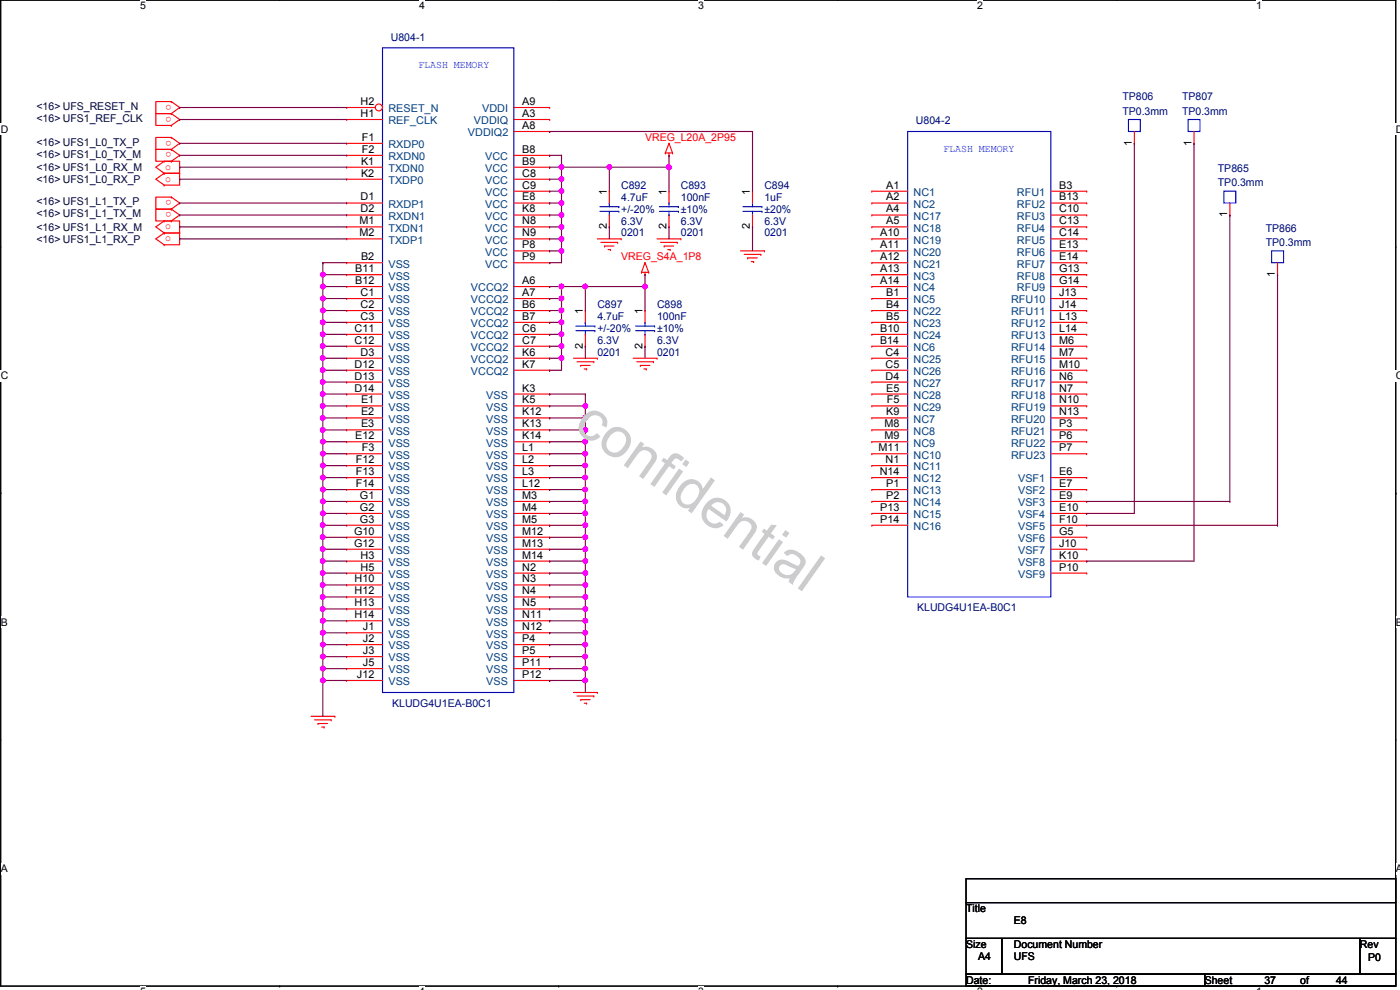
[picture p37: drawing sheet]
<svg xmlns="http://www.w3.org/2000/svg" width="420mm" height="297mm" viewBox="0 0 420 297" stroke-linecap="round" stroke-linejoin="round" font-family="sans-serif">
<defs><g id="words">
<text font-size="16.9" fill="#ccc" x="171.7" y="128.6" transform="rotate(35 171.7 128.6)">confidential</text>
<g font-size="3.2" fill="#000080">
<text x="117.3" y="12.2">U804-1</text>
<text x="336.8" y="30.1">TP806</text>
<text x="336.8" y="34.4">TP0.3mm</text>
<text x="354.7" y="30.1">TP807</text>
<text x="354.7" y="34.4">TP0.3mm</text>
<text x="274.9" y="37.3">U804-2</text>
<text x="365.5" y="51.6">TP865</text>
<text x="186.4" y="56.6">C892</text>
<text x="204.3" y="56.6">C893</text>
<text x="229.4" y="56.6">C894</text>
<text x="365.5" y="55.9">TP0.3mm</text>
<text x="186.4" y="60.2">4.7uF</text>
<text x="186.4" y="63.8">+/-20%</text>
<text x="204.3" y="60.2">100nF</text>
<text x="204.3" y="63.8">±10%</text>
<text x="229.4" y="60.2">1uF</text>
<text x="229.4" y="63.8">±20%</text>
<text x="186.4" y="71">0201</text>
<text x="186.4" y="67.4">6.3V</text>
<text x="204.3" y="71">0201</text>
<text x="204.3" y="67.4">6.3V</text>
<text x="229.4" y="71">0201</text>
<text x="229.4" y="67.4">6.3V</text>
<text x="379.8" y="69.6">TP866</text>
<text x="379.8" y="73.8">TP0.3mm</text>
<text x="179.3" y="92.5">C897</text>
<text x="197.2" y="92.5">C898</text>
<text x="179.3" y="96.1">4.7uF</text>
<text x="179.3" y="99.6">+/-20%</text>
<text x="197.2" y="96.1">100nF</text>
<text x="197.2" y="99.6">±10%</text>
<text x="179.3" y="106.8">0201</text>
<text x="179.3" y="103.2">6.3V</text>
<text x="197.2" y="106.8">0201</text>
<text x="197.2" y="103.2">6.3V</text>
<text x="275.2" y="183.4">KLUDG4U1EA-B0C1</text>
<text x="117.7" y="212.1">KLUDG4U1EA-B0C1</text>
</g>
<g font-size="3.2" fill="#00f">
<text x="125.5" y="20.5">FLASH MEMORY</text>
<text x="283.1" y="45.6">FLASH MEMORY</text>
</g>
<g font-size="3.2" fill="#000040">
<text x="11" y="33">&lt;16&gt; UFS_RESET_N</text>
<text x="11" y="36.6">&lt;16&gt; UFS1_REF_CLK</text>
<text x="11" y="43.7">&lt;16&gt; UFS1_L0_TX_P</text>
<text x="11" y="47.3">&lt;16&gt; UFS1_L0_TX_M</text>
<text x="11" y="51.3">&lt;16&gt; UFS1_L0_RX_M</text>
<text x="11" y="54.9">&lt;16&gt; UFS1_L0_RX_P</text>
<text x="11" y="61.6">&lt;16&gt; UFS1_L1_TX_P</text>
<text x="11" y="65.2">&lt;16&gt; UFS1_L1_TX_M</text>
<text x="11" y="69.2">&lt;16&gt; UFS1_L1_RX_M</text>
<text x="11" y="72.8">&lt;16&gt; UFS1_L1_RX_P</text>
</g>
<g font-size="3.2" fill="#f00">
<text x="51.4" y="31.4" transform="rotate(180 51.4 31.4)">o</text>
<text x="51.4" y="35" transform="rotate(180 51.4 35)">o</text>
<text x="51.4" y="42.2" transform="rotate(180 51.4 42.2)">o</text>
<text x="51.4" y="45.7" transform="rotate(180 51.4 45.7)">o</text>
<text x="193.6" y="42.3">VREG_L20A_2P95</text>
<text x="49.6" y="50.9">o</text>
<text x="49.6" y="54.5">o</text>
<text x="51.4" y="60.1" transform="rotate(180 51.4 60.1)">o</text>
<text x="51.4" y="63.6" transform="rotate(180 51.4 63.6)">o</text>
<text x="49.6" y="68.8">o</text>
<text x="49.6" y="72.4">o</text>
<text x="186.4" y="78.1">VREG_S4A_1P8</text>
</g>
<g font-size="3.2">
<text x="108.2" y="31.5">H2</text>
<text x="108.2" y="35.1">H1</text>
<text x="156.7" y="35.1">A3</text>
<text x="156.7" y="31.5">A9</text>
<text x="156.7" y="38.7">A8</text>
<text x="108.6" y="42.2">F1</text>
<text x="108.6" y="45.8">F2</text>
<text x="156.7" y="45.8">B8</text>
<text x="339.7" y="43.8" transform="rotate(-90 339.7 43.8)">1</text>
<text x="357.6" y="43.8" transform="rotate(-90 357.6 43.8)">1</text>
<text x="108.4" y="49.4">K1</text>
<text x="108.4" y="53">K2</text>
<text x="156.7" y="49.4">B9</text>
<text x="156.7" y="53">C8</text>
<text x="156.7" y="56.6">C9</text>
<text x="182.1" y="58.4" transform="rotate(-90 182.1 58.4)">1</text>
<text x="200" y="58.4" transform="rotate(-90 200 58.4)">1</text>
<text x="225.1" y="58.4" transform="rotate(-90 225.1 58.4)">1</text>
<text x="266" y="56.6">A1</text>
<text x="317.9" y="56.6">B3</text>
<text x="108.2" y="60.2">D1</text>
<text x="108.2" y="63.8">D2</text>
<text x="156.7" y="60.2">E8</text>
<text x="156.7" y="63.8">K8</text>
<text x="266" y="60.2">A2</text>
<text x="266" y="63.8">A4</text>
<text x="317.9" y="60.2">B13</text>
<text x="317.9" y="63.8">C10</text>
<text x="368.3" y="65.2" transform="rotate(-90 368.3 65.2)">1</text>
<text x="107.9" y="67.3">M1</text>
<text x="107.9" y="70.9">M2</text>
<text x="156.7" y="67.3">N8</text>
<text x="156.7" y="70.9">N9</text>
<text x="182.1" y="68.8" transform="rotate(-90 182.1 68.8)">2</text>
<text x="200" y="68.8" transform="rotate(-90 200 68.8)">2</text>
<text x="225.1" y="68.8" transform="rotate(-90 225.1 68.8)">2</text>
<text x="264.2" y="70.9">A10</text>
<text x="266" y="67.3">A5</text>
<text x="317.9" y="67.3">C13</text>
<text x="317.9" y="70.9">C14</text>
<text x="156.7" y="74.5">P8</text>
<text x="264.2" y="74.5">A11</text>
<text x="317.9" y="74.5">E13</text>
<text x="106.6" y="81.7">B11</text>
<text x="108.4" y="78.1">B2</text>
<text x="156.7" y="78.1">P9</text>
<text x="264.2" y="81.7">A13</text>
<text x="264.2" y="78.1">A12</text>
<text x="317.9" y="78.1">E14</text>
<text x="317.9" y="81.7">G13</text>
<text x="382.6" y="83.1" transform="rotate(-90 382.6 83.1)">1</text>
<text x="106.6" y="85.2">B12</text>
<text x="108.2" y="88.8">C1</text>
<text x="156.7" y="85.2">A6</text>
<text x="156.7" y="88.8">A7</text>
<text x="264.2" y="85.2">A14</text>
<text x="266" y="88.8">B1</text>
<text x="317.9" y="85.2">G14</text>
<text x="317.9" y="88.8">J13</text>
<text x="108.2" y="92.4">C2</text>
<text x="108.2" y="96">C3</text>
<text x="156.7" y="92.4">B6</text>
<text x="156.7" y="96">B7</text>
<text x="174.9" y="94.2" transform="rotate(-90 174.9 94.2)">1</text>
<text x="192.8" y="94.2" transform="rotate(-90 192.8 94.2)">1</text>
<text x="266" y="92.4">B4</text>
<text x="266" y="96">B5</text>
<text x="317.9" y="92.4">J14</text>
<text x="317.9" y="96">L13</text>
<text x="106.4" y="99.6">C11</text>
<text x="156.7" y="99.6">C6</text>
<text x="264.2" y="99.6">B10</text>
<text x="317.9" y="99.6">L14</text>
<text x="106.4" y="103.1">C12</text>
<text x="108.2" y="106.7">D3</text>
<text x="156.7" y="103.1">C7</text>
<text x="156.7" y="106.7">K6</text>
<text x="174.9" y="104.6" transform="rotate(-90 174.9 104.6)">2</text>
<text x="192.8" y="104.6" transform="rotate(-90 192.8 104.6)">2</text>
<text x="264.1" y="103.2">B14</text>
<text x="265.8" y="106.7">C4</text>
<text x="317.9" y="103.1">M6</text>
<text x="317.9" y="106.7">M7</text>
<text x="106.4" y="110.3">D12</text>
<text x="106.4" y="113.9">D13</text>
<text x="156.7" y="110.3">K7</text>
<text x="265.8" y="110.3">C5</text>
<text x="265.8" y="113.9">D4</text>
<text x="317.9" y="110.3">M10</text>
<text x="317.9" y="113.9">N6</text>
<text x="106.4" y="117.5">D14</text>
<text x="156.7" y="117.5">K3</text>
<text x="266" y="117.5">E5</text>
<text x="317.9" y="117.5">N7</text>
<text x="108.4" y="121">E1</text>
<text x="108.4" y="124.6">E2</text>
<text x="156.7" y="121">K5</text>
<text x="156.7" y="124.6">K12</text>
<text x="266" y="124.6">K9</text>
<text x="266.2" y="121">F5</text>
<text x="317.9" y="121">N10</text>
<text x="317.9" y="124.6">N13</text>
<text x="106.6" y="131.8">E12</text>
<text x="108.4" y="128.2">E3</text>
<text x="156.7" y="128.2">K13</text>
<text x="156.7" y="131.8">K14</text>
<text x="265.5" y="128.2">M8</text>
<text x="265.5" y="131.8">M9</text>
<text x="317.9" y="128.2">P3</text>
<text x="317.9" y="131.8">P6</text>
<text x="108.6" y="135.4">F3</text>
<text x="156.7" y="135.4">L1</text>
<text x="263.7" y="135.4">M11</text>
<text x="317.9" y="135.4">P7</text>
<text x="106.8" y="138.9">F12</text>
<text x="106.8" y="142.5">F13</text>
<text x="156.7" y="138.9">L2</text>
<text x="156.7" y="142.5">L3</text>
<text x="264" y="142.5">N14</text>
<text x="265.8" y="138.9">N1</text>
<text x="317.9" y="142.5">E6</text>
<text x="106.8" y="146.1">F14</text>
<text x="108" y="149.7">G1</text>
<text x="156.7" y="146.1">L12</text>
<text x="156.7" y="149.7">M3</text>
<text x="266" y="146.1">P1</text>
<text x="266" y="149.7">P2</text>
<text x="317.9" y="146.1">E7</text>
<text x="317.9" y="149.7">E9</text>
<text x="108" y="153.3">G2</text>
<text x="156.7" y="153.3">M4</text>
<text x="264.2" y="153.3">P13</text>
<text x="317.9" y="153.3">E10</text>
<text x="106.2" y="160.4">G10</text>
<text x="108" y="156.8">G3</text>
<text x="156.7" y="156.8">M5</text>
<text x="156.7" y="160.4">M12</text>
<text x="264.2" y="156.8">P14</text>
<text x="317.9" y="156.8">F10</text>
<text x="317.9" y="160.4">G5</text>
<text x="106.2" y="164">G12</text>
<text x="108.2" y="167.6">H3</text>
<text x="156.7" y="164">M13</text>
<text x="156.7" y="167.6">M14</text>
<text x="317.9" y="164">J10</text>
<text x="317.9" y="167.6">K10</text>
<text x="108.2" y="171.2">H5</text>
<text x="156.7" y="171.2">N2</text>
<text x="317.9" y="171.2">P10</text>
<text x="106.4" y="174.8">H10</text>
<text x="106.4" y="178.4">H12</text>
<text x="156.7" y="174.8">N3</text>
<text x="156.7" y="178.4">N4</text>
<text x="106.4" y="181.9">H13</text>
<text x="106.4" y="185.5">H14</text>
<text x="156.7" y="181.9">N5</text>
<text x="156.7" y="185.5">N11</text>
<text x="108.9" y="189.1">J1</text>
<text x="156.7" y="189.1">N12</text>
<text x="108.9" y="192.7">J2</text>
<text x="108.9" y="196.3">J3</text>
<text x="156.7" y="192.7">P4</text>
<text x="156.7" y="196.3">P5</text>
<text x="107.1" y="203.4">J12</text>
<text x="108.9" y="199.9">J5</text>
<text x="156.7" y="199.9">P11</text>
<text x="156.7" y="203.4">P12</text>
<text x="289.9" y="273.7">Title</text>
<text x="304.3" y="277.2">E8</text>
<text x="289.9" y="284.4">Size</text>
<text x="293.5" y="288">A4</text>
<text x="304.3" y="284.4">Document Number</text>
<text x="304.3" y="288">UFS</text>
<text x="408.1" y="284.4">Rev</text>
<text x="410.6" y="288.4">P0</text>
<text x="289.9" y="295.1">Date:</text>
<text x="308.6" y="295.1">Friday, March 23, 2018</text>
<text x="361.6" y="295.1">Sheet</text>
<text x="379.5" y="295.1">37</text>
<text x="390.2" y="295.1">of</text>
<text x="401" y="295.1">44</text>
</g>
<g font-size="3.2" fill="#004080">
<text x="116.6" y="33.7">RESET_N</text>
<text x="144.7" y="33.7">VDDI</text>
<text x="116.6" y="37.3">REF_CLK</text>
<text x="140.5" y="40.9">VDDIQ2</text>
<text x="142.2" y="37.3">VDDIQ</text>
<text x="116.6" y="44.4">RXDP0</text>
<text x="116.6" y="48">RXDN0</text>
<text x="116.6" y="51.6">TXDN0</text>
<text x="145.6" y="48">VCC</text>
<text x="145.6" y="51.6">VCC</text>
<text x="116.6" y="55.2">TXDP0</text>
<text x="145.6" y="55.2">VCC</text>
<text x="145.6" y="58.8">VCC</text>
<text x="274.2" y="58.8">NC1</text>
<text x="305.2" y="58.8">RFU1</text>
<text x="116.6" y="62.4">RXDP1</text>
<text x="116.6" y="66">RXDN1</text>
<text x="145.6" y="62.4">VCC</text>
<text x="145.6" y="66">VCC</text>
<text x="274.2" y="62.4">NC2</text>
<text x="274.2" y="66">NC17</text>
<text x="305.2" y="62.4">RFU2</text>
<text x="305.2" y="66">RFU3</text>
<text x="116.6" y="69.5">TXDN1</text>
<text x="145.6" y="69.5">VCC</text>
<text x="274.2" y="69.5">NC18</text>
<text x="305.2" y="69.5">RFU4</text>
<text x="116.6" y="73.1">TXDP1</text>
<text x="145.6" y="73.1">VCC</text>
<text x="145.6" y="76.7">VCC</text>
<text x="274.2" y="73.1">NC19</text>
<text x="274.2" y="76.7">NC20</text>
<text x="305.2" y="73.1">RFU5</text>
<text x="305.2" y="76.7">RFU6</text>
<text x="116.6" y="80.3">VSS</text>
<text x="116.6" y="83.9">VSS</text>
<text x="145.6" y="80.3">VCC</text>
<text x="274.2" y="83.9">NC3</text>
<text x="274.2" y="80.3">NC21</text>
<text x="305.2" y="80.3">RFU7</text>
<text x="305.2" y="83.9">RFU8</text>
<text x="116.6" y="87.4">VSS</text>
<text x="141.3" y="87.4">VCCQ2</text>
<text x="274.2" y="87.4">NC4</text>
<text x="305.2" y="87.4">RFU9</text>
<text x="116.6" y="91">VSS</text>
<text x="116.6" y="94.6">VSS</text>
<text x="141.3" y="91">VCCQ2</text>
<text x="141.3" y="94.6">VCCQ2</text>
<text x="274.2" y="91">NC5</text>
<text x="274.2" y="94.6">NC22</text>
<text x="303.4" y="91">RFU10</text>
<text x="303.4" y="94.6">RFU11</text>
<text x="116.6" y="98.2">VSS</text>
<text x="116.6" y="101.8">VSS</text>
<text x="141.3" y="98.2">VCCQ2</text>
<text x="141.3" y="101.8">VCCQ2</text>
<text x="274.2" y="98.2">NC23</text>
<text x="274.2" y="101.8">NC24</text>
<text x="303.4" y="98.2">RFU12</text>
<text x="303.4" y="101.8">RFU13</text>
<text x="116.6" y="105.3">VSS</text>
<text x="141.3" y="105.3">VCCQ2</text>
<text x="274.2" y="105.3">NC6</text>
<text x="303.4" y="105.3">RFU14</text>
<text x="116.6" y="108.9">VSS</text>
<text x="116.6" y="112.5">VSS</text>
<text x="141.3" y="108.9">VCCQ2</text>
<text x="141.3" y="112.5">VCCQ2</text>
<text x="274.2" y="108.9">NC25</text>
<text x="274.2" y="112.5">NC26</text>
<text x="303.4" y="108.9">RFU15</text>
<text x="303.4" y="112.5">RFU16</text>
<text x="116.6" y="116.1">VSS</text>
<text x="116.6" y="119.7">VSS</text>
<text x="146" y="119.7">VSS</text>
<text x="274.2" y="116.1">NC27</text>
<text x="274.2" y="119.7">NC28</text>
<text x="303.4" y="116.1">RFU17</text>
<text x="303.4" y="119.7">RFU18</text>
<text x="116.6" y="123.2">VSS</text>
<text x="146" y="123.2">VSS</text>
<text x="274.2" y="123.2">NC29</text>
<text x="303.4" y="123.2">RFU19</text>
<text x="116.6" y="126.8">VSS</text>
<text x="116.6" y="130.4">VSS</text>
<text x="146" y="126.8">VSS</text>
<text x="146" y="130.4">VSS</text>
<text x="274.2" y="126.8">NC7</text>
<text x="274.2" y="130.4">NC8</text>
<text x="303.4" y="126.8">RFU20</text>
<text x="303.4" y="130.4">RFU21</text>
<text x="116.6" y="134">VSS</text>
<text x="116.6" y="137.6">VSS</text>
<text x="146" y="134">VSS</text>
<text x="146" y="137.6">VSS</text>
<text x="274.2" y="134">NC9</text>
<text x="274.2" y="137.6">NC10</text>
<text x="303.4" y="134">RFU22</text>
<text x="303.4" y="137.6">RFU23</text>
<text x="116.6" y="141.1">VSS</text>
<text x="146" y="141.1">VSS</text>
<text x="274.2" y="141.1">NC11</text>
<text x="116.6" y="144.7">VSS</text>
<text x="116.6" y="148.3">VSS</text>
<text x="146" y="144.7">VSS</text>
<text x="146" y="148.3">VSS</text>
<text x="274.2" y="144.7">NC12</text>
<text x="274.2" y="148.3">NC13</text>
<text x="305.6" y="144.7">VSF1</text>
<text x="305.6" y="148.3">VSF2</text>
<text x="116.6" y="151.9">VSS</text>
<text x="116.6" y="155.5">VSS</text>
<text x="146" y="151.9">VSS</text>
<text x="146" y="155.5">VSS</text>
<text x="274.2" y="151.9">NC14</text>
<text x="274.2" y="155.5">NC15</text>
<text x="305.6" y="151.9">VSF3</text>
<text x="305.6" y="155.5">VSF4</text>
<text x="116.6" y="159">VSS</text>
<text x="146" y="159">VSS</text>
<text x="274.2" y="159">NC16</text>
<text x="305.6" y="159">VSF5</text>
<text x="116.6" y="162.6">VSS</text>
<text x="116.6" y="166.2">VSS</text>
<text x="146" y="162.6">VSS</text>
<text x="146" y="166.2">VSS</text>
<text x="305.6" y="162.6">VSF6</text>
<text x="305.6" y="166.2">VSF7</text>
<text x="116.6" y="169.8">VSS</text>
<text x="116.6" y="173.4">VSS</text>
<text x="146" y="169.8">VSS</text>
<text x="146" y="173.4">VSS</text>
<text x="305.6" y="169.8">VSF8</text>
<text x="305.6" y="173.4">VSF9</text>
<text x="116.6" y="177">VSS</text>
<text x="146" y="177">VSS</text>
<text x="116.6" y="180.6">VSS</text>
<text x="116.6" y="184.1">VSS</text>
<text x="146" y="180.6">VSS</text>
<text x="146" y="184.1">VSS</text>
<text x="116.6" y="187.7">VSS</text>
<text x="116.6" y="191.3">VSS</text>
<text x="146" y="187.7">VSS</text>
<text x="146" y="191.3">VSS</text>
<text x="116.6" y="194.9">VSS</text>
<text x="146" y="194.9">VSS</text>
<text x="116.6" y="198.5">VSS</text>
<text x="116.6" y="202.1">VSS</text>
<text x="146" y="198.5">VSS</text>
<text x="146" y="202.1">VSS</text>
<text x="116.6" y="205.6">VSS</text>
<text x="146" y="205.6">VSS</text>
</g>
<g font-size="3.1">
<text x="42.1" y="2.8">5</text>
<text x="125.8" y="2.8">4</text>
<text x="209.5" y="2.8">3</text>
<text x="293.3" y="2.8">2</text>
<text x="377" y="2.8">1</text>
<text x=".2" y="39.8">D</text>
<text x="418.9" y="39.8">D</text>
<text x=".2" y="113.7">C</text>
<text x="418.9" y="113.7">C</text>
<text x=".2" y="187.7">B</text>
<text x="418.9" y="187.7">B</text>
<text x=".2" y="261.7">A</text>
<text x="418.9" y="261.7">A</text>
</g>
</g></defs>
<path d="M.2 0h418.7v295.9h-418.7z" fill="none" stroke="#000" stroke-width=".34"/>
<g fill="#fff">
<path d="M42.1 0h1.7v3.5h-1.7z"/>
<path d="M42.1 295.9h1.7v1.2h-1.7z"/>
</g>
<g fill="#000">
<circle cx="83.9" cy="0" r=".17"/>
<circle cx="83.9" cy="295.9" r=".17"/>
</g>
<g fill="#fff">
<path d="M125.8 0h1.7v3.5h-1.7z"/>
<path d="M125.8 295.9h1.7v1.2h-1.7z"/>
</g>
<g fill="#000">
<circle cx="167.7" cy="0" r=".17"/>
<circle cx="167.7" cy="295.9" r=".17"/>
</g>
<g fill="#fff">
<path d="M209.5 0h1.8v3.5h-1.8z"/>
<path d="M209.5 295.9h1.8v1.2h-1.8z"/>
</g>
<g fill="#000">
<circle cx="251.4" cy="0" r=".17"/>
<circle cx="251.4" cy="295.9" r=".17"/>
</g>
<g fill="#fff">
<path d="M293.3 0h1.7v3.5h-1.7z"/>
<path d="M293.3 295.9h1.7v1.2h-1.7z"/>
</g>
<g fill="#000">
<circle cx="335.1" cy="0" r=".17"/>
<circle cx="335.1" cy="295.9" r=".17"/>
</g>
<g fill="#fff">
<path d="M377 0h1.7v3.5h-1.7z"/>
<path d="M377 295.9h1.7v1.2h-1.7z"/>
<path d="M.2 37h2.2v3.5h-2.2z"/>
<path d="M418.9 37h1.3v3.5h-1.3z"/>
<path d="M.2 111h2.2v3.4h-2.2z"/>
<path d="M418.9 111h1.3v3.4h-1.3z"/>
</g>
<g fill="#000">
<circle cx=".2" cy="74" r=".17"/>
<circle cx="418.9" cy="74" r=".17"/>
</g>
<g fill="#fff">
<path d="M.2 184.9h2.1v3.5h-2.1z"/>
<path d="M418.9 184.9h1.3v3.5h-1.3z"/>
</g>
<g fill="#000">
<circle cx=".2" cy="148" r=".17"/>
<circle cx="418.9" cy="148" r=".17"/>
</g>
<path d="M.2 148h.1M418.9 148h.1" fill="none" stroke="#000" stroke-width=".3"/>
<g fill="#fff">
<path d="M.2 258.9h2.1v3.4h-2.1z"/>
<path d="M418.9 258.9h1.3v3.4h-1.3z"/>
</g>
<g fill="#000">
<circle cx=".2" cy="221.9" r=".17"/>
<circle cx="418.9" cy="221.9" r=".17"/>
</g>
<path d="M93.3 214.9h7.2" fill="none" stroke="#f00" stroke-width=".34"/>
<circle cx="100.5" cy="214.9" r=".17" fill="#f00"/>
<path d="M94.4 216h5" fill="none" stroke="#f00" stroke-width=".34"/>
<circle cx="99.4" cy="216" r=".17" fill="#f00"/>
<path d="M95.5 217.1h2.8" fill="none" stroke="#f00" stroke-width=".34"/>
<circle cx="95.5" cy="217.1" r=".17" fill="#f00"/>
<path d="M96.6 218.1h.7" fill="none" stroke="#f00" stroke-width=".34"/>
<circle cx="97.3" cy="218.1" r=".17" fill="#f00"/>
<path d="M172.1 207.8h7.2" fill="none" stroke="#f00" stroke-width=".34"/>
<circle cx="179.3" cy="207.8" r=".17" fill="#f00"/>
<path d="M173.2 208.8h5" fill="none" stroke="#f00" stroke-width=".34"/>
<circle cx="178.2" cy="208.8" r=".17" fill="#f00"/>
<path d="M174.3 209.9h2.8" fill="none" stroke="#f00" stroke-width=".34"/>
<circle cx="174.3" cy="209.9" r=".17" fill="#f00"/>
<path d="M175.3 211h.8" fill="none" stroke="#f00" stroke-width=".34"/>
<circle cx="176.1" cy="211" r=".17" fill="#f00"/>
<path d="M192.5 81.7h2.2" fill="none" stroke="#f00" stroke-width=".34"/>
<circle cx="192.5" cy="81.7" r=".17" fill="#f00"/>
<path d="M193.6 81.7v.7" fill="none" stroke="#f00" stroke-width=".34"/>
<circle cx="193.6" cy="82.4" r=".17" fill="#f00"/>
<path d="M193.6 78.8l-1.1 2.9" fill="none" stroke="#f00" stroke-width=".34"/>
<circle cx="193.6" cy="78.8" r=".17" fill="#f00"/>
<path d="M193.6 78.8l1.1 2.9" fill="none" stroke="#f00" stroke-width=".34"/>
<circle cx="194.7" cy="81.7" r=".17" fill="#f00"/>
<path d="M172.1 107.5h7.2" fill="none" stroke="#f00" stroke-width=".34"/>
<circle cx="179.3" cy="107.5" r=".17" fill="#f00"/>
<path d="M173.2 108.5h5" fill="none" stroke="#f00" stroke-width=".34"/>
<circle cx="178.2" cy="108.5" r=".17" fill="#f00"/>
<path d="M174.3 109.6h2.8" fill="none" stroke="#f00" stroke-width=".34"/>
<circle cx="174.3" cy="109.6" r=".17" fill="#f00"/>
<path d="M175.3 110.7h.8" fill="none" stroke="#f00" stroke-width=".34"/>
<circle cx="176.1" cy="110.7" r=".17" fill="#f00"/>
<path d="M190 107.5h7.2" fill="none" stroke="#f00" stroke-width=".34"/>
<circle cx="197.2" cy="107.5" r=".17" fill="#f00"/>
<path d="M191.1 108.5h5" fill="none" stroke="#f00" stroke-width=".34"/>
<circle cx="196.1" cy="108.5" r=".17" fill="#f00"/>
<path d="M192.2 109.6h2.8" fill="none" stroke="#f00" stroke-width=".34"/>
<circle cx="192.2" cy="109.6" r=".17" fill="#f00"/>
<path d="M193.2 110.7h.8" fill="none" stroke="#f00" stroke-width=".34"/>
<circle cx="194" cy="110.7" r=".17" fill="#f00"/>
<path d="M199.7 45.9h2.1" fill="none" stroke="#f00" stroke-width=".34"/>
<circle cx="199.7" cy="45.9" r=".17" fill="#f00"/>
<path d="M200.8 45.9v.7" fill="none" stroke="#f00" stroke-width=".34"/>
<circle cx="200.8" cy="46.6" r=".17" fill="#f00"/>
<path d="M200.8 43l-1.1 2.9" fill="none" stroke="#f00" stroke-width=".34"/>
<circle cx="200.8" cy="43" r=".17" fill="#f00"/>
<path d="M200.8 43l1 2.9" fill="none" stroke="#f00" stroke-width=".34"/>
<circle cx="201.8" cy="45.9" r=".17" fill="#f00"/>
<path d="M179.3 71.7h7.1" fill="none" stroke="#f00" stroke-width=".34"/>
<circle cx="186.4" cy="71.7" r=".17" fill="#f00"/>
<path d="M180.3 72.7h5.1" fill="none" stroke="#f00" stroke-width=".34"/>
<circle cx="185.4" cy="72.7" r=".17" fill="#f00"/>
<path d="M181.4 73.8h2.9" fill="none" stroke="#f00" stroke-width=".34"/>
<circle cx="181.4" cy="73.8" r=".17" fill="#f00"/>
<path d="M182.5 74.9h.7" fill="none" stroke="#f00" stroke-width=".34"/>
<circle cx="183.2" cy="74.9" r=".17" fill="#f00"/>
<path d="M197.2 71.7h7.1" fill="none" stroke="#f00" stroke-width=".34"/>
<circle cx="204.3" cy="71.7" r=".17" fill="#f00"/>
<path d="M198.2 72.7h5.1" fill="none" stroke="#f00" stroke-width=".34"/>
<circle cx="203.3" cy="72.7" r=".17" fill="#f00"/>
<path d="M199.3 73.8h2.9" fill="none" stroke="#f00" stroke-width=".34"/>
<circle cx="199.3" cy="73.8" r=".17" fill="#f00"/>
<path d="M200.4 74.9h.7" fill="none" stroke="#f00" stroke-width=".34"/>
<circle cx="201.1" cy="74.9" r=".17" fill="#f00"/>
<path d="M222.2 75.3h7.2" fill="none" stroke="#f00" stroke-width=".34"/>
<circle cx="229.4" cy="75.3" r=".17" fill="#f00"/>
<path d="M223.3 76.3h5" fill="none" stroke="#f00" stroke-width=".34"/>
<circle cx="228.3" cy="76.3" r=".17" fill="#f00"/>
<path d="M224.4 77.4h2.9" fill="none" stroke="#f00" stroke-width=".34"/>
<circle cx="224.4" cy="77.4" r=".17" fill="#f00"/>
<path d="M225.5 78.5h.7" fill="none" stroke="#f00" stroke-width=".34"/>
<circle cx="226.2" cy="78.5" r=".17" fill="#f00"/>
<path d="M53.9 32.3l-2.5 1.8" fill="none" stroke="#f00" stroke-width=".34"/>
<circle cx="51.4" cy="34.1" r=".17" fill="#f00"/>
<path d="M51.4 30.5l2.5 1.8" fill="none" stroke="#f00" stroke-width=".34"/>
<circle cx="51.4" cy="30.5" r=".17" fill="#f00"/>
<path d="M51.4 30.5h-4.6v3.6h4.6M53.9 35.9l-2.5 1.7" fill="none" stroke="#f00" stroke-width=".34"/>
<circle cx="51.4" cy="37.6" r=".17" fill="#f00"/>
<path d="M51.4 34.1l2.5 1.8" fill="none" stroke="#f00" stroke-width=".34"/>
<circle cx="51.4" cy="34.1" r=".17" fill="#f00"/>
<path d="M51.4 34.1h-4.6v3.5h4.6M53.9 43l-2.5 1.8" fill="none" stroke="#f00" stroke-width=".34"/>
<circle cx="51.4" cy="44.8" r=".17" fill="#f00"/>
<path d="M51.4 41.2l2.5 1.8" fill="none" stroke="#f00" stroke-width=".34"/>
<circle cx="51.4" cy="41.2" r=".17" fill="#f00"/>
<path d="M51.4 41.2h-4.6v3.6h4.6M53.9 46.6l-2.5 1.8" fill="none" stroke="#f00" stroke-width=".34"/>
<circle cx="51.4" cy="48.4" r=".17" fill="#f00"/>
<path d="M51.4 44.8l2.5 1.8" fill="none" stroke="#f00" stroke-width=".34"/>
<circle cx="51.4" cy="44.8" r=".17" fill="#f00"/>
<path d="M49.3 48.4l-2.5 1.8M51.4 44.8h-4.6v3.6h4.6" fill="none" stroke="#f00" stroke-width=".34"/>
<circle cx="49.3" cy="48.4" r=".17" fill="#f00"/>
<path d="M46.8 50.2l2.5 1.8" fill="none" stroke="#f00" stroke-width=".34"/>
<circle cx="49.3" cy="52" r=".17" fill="#f00"/>
<path d="M49.3 48.4h4.6v3.6h-4.6l-2.5 1.8" fill="none" stroke="#f00" stroke-width=".34"/>
<circle cx="49.3" cy="52" r=".17" fill="#f00"/>
<path d="M46.8 53.8l2.5 1.7" fill="none" stroke="#f00" stroke-width=".34"/>
<circle cx="49.3" cy="55.5" r=".17" fill="#f00"/>
<path d="M49.3 52h4.6v3.5h-4.6M53.9 60.9l-2.5 1.8" fill="none" stroke="#f00" stroke-width=".34"/>
<circle cx="51.4" cy="62.7" r=".17" fill="#f00"/>
<path d="M51.4 59.1l2.5 1.8" fill="none" stroke="#f00" stroke-width=".34"/>
<circle cx="51.4" cy="59.1" r=".17" fill="#f00"/>
<path d="M51.4 59.1h-4.6v3.6h4.6M53.9 64.5l-2.5 1.8" fill="none" stroke="#f00" stroke-width=".34"/>
<circle cx="51.4" cy="66.3" r=".17" fill="#f00"/>
<path d="M51.4 62.7l2.5 1.8" fill="none" stroke="#f00" stroke-width=".34"/>
<circle cx="51.4" cy="62.7" r=".17" fill="#f00"/>
<path d="M49.3 66.3l-2.5 1.8M51.4 62.7h-4.6v3.6h4.6" fill="none" stroke="#f00" stroke-width=".34"/>
<circle cx="49.3" cy="66.3" r=".17" fill="#f00"/>
<path d="M46.8 68.1l2.5 1.8" fill="none" stroke="#f00" stroke-width=".34"/>
<circle cx="49.3" cy="69.9" r=".17" fill="#f00"/>
<path d="M49.3 66.3h4.6v3.6h-4.6l-2.5 1.8" fill="none" stroke="#f00" stroke-width=".34"/>
<circle cx="49.3" cy="69.9" r=".17" fill="#f00"/>
<path d="M46.8 71.7l2.5 1.7" fill="none" stroke="#f00" stroke-width=".34"/>
<circle cx="49.3" cy="73.4" r=".17" fill="#f00"/>
<path d="M49.3 69.9h4.6v3.5h-4.6" fill="none" stroke="#f00" stroke-width=".34"/>
<path d="M289.9 263.7h129v7.1h-129zM289.9 270.8h129v10.8h-129zM289.9 281.6h10.8v10.7h-10.8zM289.9 292.3h71.7v3.6h-71.7zM300.7 281.6h107.4v10.7h-107.4zM361.6 292.3h57.3v3.6h-57.3zM408.1 281.6h10.8v10.7h-10.8z" fill="none" stroke="#000" stroke-width=".34"/>
<path d="M180 62h5.7" fill="none" stroke="#00f" stroke-width=".34"/>
<circle cx="185.7" cy="62" r=".17" fill="#00f"/>
<path d="M180 63.4h5.7" fill="none" stroke="#00f" stroke-width=".34"/>
<circle cx="185.7" cy="63.4" r=".17" fill="#00f"/>
<path d="M182.9 60.9v1.1" fill="none" stroke="#00f" stroke-width=".34"/>
<circle cx="182.9" cy="60.9" r=".17" fill="#00f"/>
<path d="M182.9 63.4v1.1" fill="none" stroke="#00f" stroke-width=".34"/>
<circle cx="182.9" cy="64.5" r=".17" fill="#00f"/>
<path d="M182.9 57.4v3.5" fill="none" stroke="#f00" stroke-width=".34"/>
<circle cx="182.9" cy="57.4" r=".17" fill="#f00"/>
<path d="M182.9 64.5v3.6" fill="none" stroke="#f00" stroke-width=".34"/>
<circle cx="182.9" cy="68.1" r=".17" fill="#f00"/>
<path d="M272.4 39.5h43v139.6h-43z" fill="none" stroke="#00f" stroke-width=".34"/>
<path d="M261.7 57.4h10.7" fill="none" stroke="#f00" stroke-width=".34"/>
<circle cx="261.7" cy="57.4" r=".17" fill="#f00"/>
<path d="M261.7 60.9h10.7" fill="none" stroke="#f00" stroke-width=".34"/>
<circle cx="261.7" cy="60.9" r=".17" fill="#f00"/>
<path d="M261.7 82.4h10.7" fill="none" stroke="#f00" stroke-width=".34"/>
<circle cx="261.7" cy="82.4" r=".17" fill="#f00"/>
<path d="M261.7 86h10.7" fill="none" stroke="#f00" stroke-width=".34"/>
<circle cx="261.7" cy="86" r=".17" fill="#f00"/>
<path d="M261.7 89.6h10.7" fill="none" stroke="#f00" stroke-width=".34"/>
<circle cx="261.7" cy="89.6" r=".17" fill="#f00"/>
<path d="M261.7 103.9h10.7" fill="none" stroke="#f00" stroke-width=".34"/>
<circle cx="261.7" cy="103.9" r=".17" fill="#f00"/>
<path d="M261.7 125.4h10.7" fill="none" stroke="#f00" stroke-width=".34"/>
<circle cx="261.7" cy="125.4" r=".17" fill="#f00"/>
<path d="M261.7 129h10.7" fill="none" stroke="#f00" stroke-width=".34"/>
<circle cx="261.7" cy="129" r=".17" fill="#f00"/>
<path d="M261.7 132.5h10.7" fill="none" stroke="#f00" stroke-width=".34"/>
<circle cx="261.7" cy="132.5" r=".17" fill="#f00"/>
<path d="M261.7 136.1h10.7" fill="none" stroke="#f00" stroke-width=".34"/>
<circle cx="261.7" cy="136.1" r=".17" fill="#f00"/>
<path d="M261.7 139.7h10.7" fill="none" stroke="#f00" stroke-width=".34"/>
<circle cx="261.7" cy="139.7" r=".17" fill="#f00"/>
<path d="M261.7 143.3h10.7" fill="none" stroke="#f00" stroke-width=".34"/>
<circle cx="261.7" cy="143.3" r=".17" fill="#f00"/>
<path d="M261.7 146.9h10.7" fill="none" stroke="#f00" stroke-width=".34"/>
<circle cx="261.7" cy="146.9" r=".17" fill="#f00"/>
<path d="M261.7 150.5h10.7" fill="none" stroke="#f00" stroke-width=".34"/>
<circle cx="261.7" cy="150.5" r=".17" fill="#f00"/>
<path d="M261.7 154.1h10.7" fill="none" stroke="#f00" stroke-width=".34"/>
<circle cx="261.7" cy="154.1" r=".17" fill="#f00"/>
<path d="M261.7 157.6h10.7" fill="none" stroke="#f00" stroke-width=".34"/>
<circle cx="261.7" cy="157.6" r=".17" fill="#f00"/>
<path d="M315.4 57.4h10.7" fill="none" stroke="#f00" stroke-width=".34"/>
<circle cx="326.1" cy="57.4" r=".17" fill="#f00"/>
<path d="M315.4 60.9h10.7" fill="none" stroke="#f00" stroke-width=".34"/>
<circle cx="326.1" cy="60.9" r=".17" fill="#f00"/>
<path d="M315.4 64.5h10.7" fill="none" stroke="#f00" stroke-width=".34"/>
<circle cx="326.1" cy="64.5" r=".17" fill="#f00"/>
<path d="M315.4 68.1h10.7" fill="none" stroke="#f00" stroke-width=".34"/>
<circle cx="326.1" cy="68.1" r=".17" fill="#f00"/>
<path d="M315.4 71.7h10.7" fill="none" stroke="#f00" stroke-width=".34"/>
<circle cx="326.1" cy="71.7" r=".17" fill="#f00"/>
<path d="M315.4 75.3h10.7" fill="none" stroke="#f00" stroke-width=".34"/>
<circle cx="326.1" cy="75.3" r=".17" fill="#f00"/>
<path d="M315.4 78.8h10.7" fill="none" stroke="#f00" stroke-width=".34"/>
<circle cx="326.1" cy="78.8" r=".17" fill="#f00"/>
<path d="M315.4 82.4h10.7" fill="none" stroke="#f00" stroke-width=".34"/>
<circle cx="326.1" cy="82.4" r=".17" fill="#f00"/>
<path d="M315.4 86h10.7" fill="none" stroke="#f00" stroke-width=".34"/>
<circle cx="326.1" cy="86" r=".17" fill="#f00"/>
<path d="M315.4 89.6h10.7" fill="none" stroke="#f00" stroke-width=".34"/>
<circle cx="326.1" cy="89.6" r=".17" fill="#f00"/>
<path d="M315.4 93.2h10.7" fill="none" stroke="#f00" stroke-width=".34"/>
<circle cx="326.1" cy="93.2" r=".17" fill="#f00"/>
<path d="M315.4 96.7h10.7" fill="none" stroke="#f00" stroke-width=".34"/>
<circle cx="326.1" cy="96.7" r=".17" fill="#f00"/>
<path d="M315.4 100.3h10.7" fill="none" stroke="#f00" stroke-width=".34"/>
<circle cx="326.1" cy="100.3" r=".17" fill="#f00"/>
<path d="M315.4 103.9h10.7" fill="none" stroke="#f00" stroke-width=".34"/>
<circle cx="326.1" cy="103.9" r=".17" fill="#f00"/>
<path d="M315.4 107.5h10.7" fill="none" stroke="#f00" stroke-width=".34"/>
<circle cx="326.1" cy="107.5" r=".17" fill="#f00"/>
<path d="M315.4 111.1h10.7" fill="none" stroke="#f00" stroke-width=".34"/>
<circle cx="326.1" cy="111.1" r=".17" fill="#f00"/>
<path d="M315.4 114.6h10.7" fill="none" stroke="#f00" stroke-width=".34"/>
<circle cx="326.1" cy="114.6" r=".17" fill="#f00"/>
<path d="M315.4 118.2h10.7" fill="none" stroke="#f00" stroke-width=".34"/>
<circle cx="326.1" cy="118.2" r=".17" fill="#f00"/>
<path d="M315.4 121.8h10.7" fill="none" stroke="#f00" stroke-width=".34"/>
<circle cx="326.1" cy="121.8" r=".17" fill="#f00"/>
<path d="M315.4 125.4h10.7" fill="none" stroke="#f00" stroke-width=".34"/>
<circle cx="326.1" cy="125.4" r=".17" fill="#f00"/>
<path d="M315.4 129h10.7" fill="none" stroke="#f00" stroke-width=".34"/>
<circle cx="326.1" cy="129" r=".17" fill="#f00"/>
<path d="M315.4 132.5h10.7" fill="none" stroke="#f00" stroke-width=".34"/>
<circle cx="326.1" cy="132.5" r=".17" fill="#f00"/>
<path d="M315.4 136.1h10.7" fill="none" stroke="#f00" stroke-width=".34"/>
<circle cx="326.1" cy="136.1" r=".17" fill="#f00"/>
<path d="M261.7 64.5h10.7" fill="none" stroke="#f00" stroke-width=".34"/>
<circle cx="261.7" cy="64.5" r=".17" fill="#f00"/>
<path d="M261.7 68.1h10.7" fill="none" stroke="#f00" stroke-width=".34"/>
<circle cx="261.7" cy="68.1" r=".17" fill="#f00"/>
<path d="M261.7 71.7h10.7" fill="none" stroke="#f00" stroke-width=".34"/>
<circle cx="261.7" cy="71.7" r=".17" fill="#f00"/>
<path d="M261.7 75.3h10.7" fill="none" stroke="#f00" stroke-width=".34"/>
<circle cx="261.7" cy="75.3" r=".17" fill="#f00"/>
<path d="M261.7 78.8h10.7" fill="none" stroke="#f00" stroke-width=".34"/>
<circle cx="261.7" cy="78.8" r=".17" fill="#f00"/>
<path d="M261.7 93.2h10.7" fill="none" stroke="#f00" stroke-width=".34"/>
<circle cx="261.7" cy="93.2" r=".17" fill="#f00"/>
<path d="M261.7 96.7h10.7" fill="none" stroke="#f00" stroke-width=".34"/>
<circle cx="261.7" cy="96.7" r=".17" fill="#f00"/>
<path d="M261.7 100.3h10.7" fill="none" stroke="#f00" stroke-width=".34"/>
<circle cx="261.7" cy="100.3" r=".17" fill="#f00"/>
<path d="M261.7 107.5h10.7" fill="none" stroke="#f00" stroke-width=".34"/>
<circle cx="261.7" cy="107.5" r=".17" fill="#f00"/>
<path d="M261.7 111.1h10.7" fill="none" stroke="#f00" stroke-width=".34"/>
<circle cx="261.7" cy="111.1" r=".17" fill="#f00"/>
<path d="M261.7 114.6h10.7" fill="none" stroke="#f00" stroke-width=".34"/>
<circle cx="261.7" cy="114.6" r=".17" fill="#f00"/>
<path d="M261.7 118.2h10.7" fill="none" stroke="#f00" stroke-width=".34"/>
<circle cx="261.7" cy="118.2" r=".17" fill="#f00"/>
<path d="M261.7 121.8h10.7" fill="none" stroke="#f00" stroke-width=".34"/>
<circle cx="261.7" cy="121.8" r=".17" fill="#f00"/>
<path d="M315.4 143.3h10.7" fill="none" stroke="#f00" stroke-width=".34"/>
<circle cx="326.1" cy="143.3" r=".17" fill="#f00"/>
<path d="M315.4 146.9h10.7" fill="none" stroke="#f00" stroke-width=".34"/>
<circle cx="326.1" cy="146.9" r=".17" fill="#f00"/>
<path d="M315.4 150.5h10.7" fill="none" stroke="#f00" stroke-width=".34"/>
<circle cx="326.1" cy="150.5" r=".17" fill="#f00"/>
<path d="M315.4 154.1h10.7" fill="none" stroke="#f00" stroke-width=".34"/>
<circle cx="326.1" cy="154.1" r=".17" fill="#f00"/>
<path d="M315.4 157.6h10.7" fill="none" stroke="#f00" stroke-width=".34"/>
<circle cx="326.1" cy="157.6" r=".17" fill="#f00"/>
<path d="M315.4 161.2h10.7" fill="none" stroke="#f00" stroke-width=".34"/>
<circle cx="326.1" cy="161.2" r=".17" fill="#f00"/>
<path d="M315.4 164.8h10.7" fill="none" stroke="#f00" stroke-width=".34"/>
<circle cx="326.1" cy="164.8" r=".17" fill="#f00"/>
<path d="M315.4 168.4h10.7" fill="none" stroke="#f00" stroke-width=".34"/>
<circle cx="326.1" cy="168.4" r=".17" fill="#f00"/>
<path d="M315.4 172h10.7" fill="none" stroke="#f00" stroke-width=".34"/>
<circle cx="326.1" cy="172" r=".17" fill="#f00"/>
<path d="M190.7 97.8h5.8" fill="none" stroke="#00f" stroke-width=".34"/>
<circle cx="196.5" cy="97.8" r=".17" fill="#00f"/>
<path d="M190.7 99.2h5.8" fill="none" stroke="#00f" stroke-width=".34"/>
<circle cx="196.5" cy="99.2" r=".17" fill="#00f"/>
<path d="M193.6 96.7v1.1" fill="none" stroke="#00f" stroke-width=".34"/>
<circle cx="193.6" cy="96.7" r=".17" fill="#00f"/>
<path d="M193.6 99.2v1.1" fill="none" stroke="#00f" stroke-width=".34"/>
<circle cx="193.6" cy="100.3" r=".17" fill="#00f"/>
<path d="M193.6 93.2v3.5" fill="none" stroke="#f00" stroke-width=".34"/>
<circle cx="193.6" cy="93.2" r=".17" fill="#f00"/>
<path d="M193.6 100.3v3.6" fill="none" stroke="#f00" stroke-width=".34"/>
<circle cx="193.6" cy="103.9" r=".17" fill="#f00"/>
<path d="M172.8 97.8h5.8" fill="none" stroke="#00f" stroke-width=".34"/>
<circle cx="178.6" cy="97.8" r=".17" fill="#00f"/>
<path d="M172.8 99.2h5.8" fill="none" stroke="#00f" stroke-width=".34"/>
<circle cx="178.6" cy="99.2" r=".17" fill="#00f"/>
<path d="M175.7 96.7v1.1" fill="none" stroke="#00f" stroke-width=".34"/>
<circle cx="175.7" cy="96.7" r=".17" fill="#00f"/>
<path d="M175.7 99.2v1.1" fill="none" stroke="#00f" stroke-width=".34"/>
<circle cx="175.7" cy="100.3" r=".17" fill="#00f"/>
<path d="M175.7 93.2v3.5" fill="none" stroke="#f00" stroke-width=".34"/>
<circle cx="175.7" cy="93.2" r=".17" fill="#f00"/>
<path d="M175.7 100.3v3.6" fill="none" stroke="#f00" stroke-width=".34"/>
<circle cx="175.7" cy="103.9" r=".17" fill="#f00"/>
<path d="M223 62h5.7" fill="none" stroke="#00f" stroke-width=".34"/>
<circle cx="228.7" cy="62" r=".17" fill="#00f"/>
<path d="M223 63.4h5.7" fill="none" stroke="#00f" stroke-width=".34"/>
<circle cx="228.7" cy="63.4" r=".17" fill="#00f"/>
<path d="M225.8 60.9v1.1" fill="none" stroke="#00f" stroke-width=".34"/>
<circle cx="225.8" cy="60.9" r=".17" fill="#00f"/>
<path d="M225.8 63.4v1.1" fill="none" stroke="#00f" stroke-width=".34"/>
<circle cx="225.8" cy="64.5" r=".17" fill="#00f"/>
<path d="M225.8 57.4v3.5" fill="none" stroke="#f00" stroke-width=".34"/>
<circle cx="225.8" cy="57.4" r=".17" fill="#f00"/>
<path d="M225.8 64.5v3.6" fill="none" stroke="#f00" stroke-width=".34"/>
<circle cx="225.8" cy="68.1" r=".17" fill="#f00"/>
<path d="M338.7 35.9h3.5v3.6h-3.5z" fill="none" stroke="#00f" stroke-width=".34"/>
<path d="M340.4 39.5v3.5" fill="none" stroke="#f00" stroke-width=".34"/>
<circle cx="340.4" cy="43" r=".17" fill="#f00"/>
<path d="M356.6 35.9h3.5v3.6h-3.5z" fill="none" stroke="#00f" stroke-width=".34"/>
<path d="M358.3 39.5v3.5" fill="none" stroke="#f00" stroke-width=".34"/>
<circle cx="358.3" cy="43" r=".17" fill="#f00"/>
<path d="M367.3 57.4h3.6v3.5h-3.6z" fill="none" stroke="#00f" stroke-width=".34"/>
<path d="M369.1 60.9v3.6" fill="none" stroke="#f00" stroke-width=".34"/>
<circle cx="369.1" cy="64.5" r=".17" fill="#f00"/>
<path d="M381.6 75.3h3.6v3.5h-3.6z" fill="none" stroke="#00f" stroke-width=".34"/>
<path d="M383.4 78.8v3.6" fill="none" stroke="#f00" stroke-width=".34"/>
<circle cx="383.4" cy="82.4" r=".17" fill="#f00"/>
<path d="M114.8 14.4h39.4v193.4h-39.4z" fill="none" stroke="#00f" stroke-width=".34"/>
<circle cx="113.7" cy="32.2" r="1.05" fill="#fff"/>
<g fill="none" stroke="#f00" stroke-width=".34">
<path d="M104 32.3h8.6"/>
<circle cx="113.7" cy="32.2" r="1.05"/>
</g>
<circle cx="104" cy="32.3" r=".17" fill="#f00"/>
<path d="M104 35.9h10.8" fill="none" stroke="#f00" stroke-width=".34"/>
<circle cx="104" cy="35.9" r=".17" fill="#f00"/>
<path d="M104 43h10.8" fill="none" stroke="#f00" stroke-width=".34"/>
<circle cx="104" cy="43" r=".17" fill="#f00"/>
<path d="M104 46.6h10.8" fill="none" stroke="#f00" stroke-width=".34"/>
<circle cx="104" cy="46.6" r=".17" fill="#f00"/>
<path d="M104 50.2h10.8" fill="none" stroke="#f00" stroke-width=".34"/>
<circle cx="104" cy="50.2" r=".17" fill="#f00"/>
<path d="M104 53.8h10.8" fill="none" stroke="#f00" stroke-width=".34"/>
<circle cx="104" cy="53.8" r=".17" fill="#f00"/>
<path d="M104 60.9h10.8" fill="none" stroke="#f00" stroke-width=".34"/>
<circle cx="104" cy="60.9" r=".17" fill="#f00"/>
<path d="M104 64.5h10.8" fill="none" stroke="#f00" stroke-width=".34"/>
<circle cx="104" cy="64.5" r=".17" fill="#f00"/>
<path d="M104 68.1h10.8" fill="none" stroke="#f00" stroke-width=".34"/>
<circle cx="104" cy="68.1" r=".17" fill="#f00"/>
<path d="M104 71.7h10.8" fill="none" stroke="#f00" stroke-width=".34"/>
<circle cx="104" cy="71.7" r=".17" fill="#f00"/>
<path d="M154.2 35.9h10.8" fill="none" stroke="#f00" stroke-width=".34"/>
<circle cx="165" cy="35.9" r=".17" fill="#f00"/>
<path d="M154.2 39.5h10.8" fill="none" stroke="#f00" stroke-width=".34"/>
<circle cx="165" cy="39.5" r=".17" fill="#f00"/>
<path d="M154.2 32.3h10.8" fill="none" stroke="#f00" stroke-width=".34"/>
<circle cx="165" cy="32.3" r=".17" fill="#f00"/>
<path d="M104 78.8h10.8" fill="none" stroke="#f00" stroke-width=".34"/>
<circle cx="104" cy="78.8" r=".17" fill="#f00"/>
<path d="M104 82.4h10.8" fill="none" stroke="#f00" stroke-width=".34"/>
<circle cx="104" cy="82.4" r=".17" fill="#f00"/>
<path d="M104 86h10.8" fill="none" stroke="#f00" stroke-width=".34"/>
<circle cx="104" cy="86" r=".17" fill="#f00"/>
<path d="M104 89.6h10.8" fill="none" stroke="#f00" stroke-width=".34"/>
<circle cx="104" cy="89.6" r=".17" fill="#f00"/>
<path d="M104 93.2h10.8" fill="none" stroke="#f00" stroke-width=".34"/>
<circle cx="104" cy="93.2" r=".17" fill="#f00"/>
<path d="M104 96.7h10.8" fill="none" stroke="#f00" stroke-width=".34"/>
<circle cx="104" cy="96.7" r=".17" fill="#f00"/>
<path d="M104 100.3h10.8" fill="none" stroke="#f00" stroke-width=".34"/>
<circle cx="104" cy="100.3" r=".17" fill="#f00"/>
<path d="M104 103.9h10.8" fill="none" stroke="#f00" stroke-width=".34"/>
<circle cx="104" cy="103.9" r=".17" fill="#f00"/>
<path d="M104 107.5h10.8" fill="none" stroke="#f00" stroke-width=".34"/>
<circle cx="104" cy="107.5" r=".17" fill="#f00"/>
<path d="M104 111.1h10.8" fill="none" stroke="#f00" stroke-width=".34"/>
<circle cx="104" cy="111.1" r=".17" fill="#f00"/>
<path d="M104 114.6h10.8" fill="none" stroke="#f00" stroke-width=".34"/>
<circle cx="104" cy="114.6" r=".17" fill="#f00"/>
<path d="M104 118.2h10.8" fill="none" stroke="#f00" stroke-width=".34"/>
<circle cx="104" cy="118.2" r=".17" fill="#f00"/>
<path d="M104 121.8h10.8" fill="none" stroke="#f00" stroke-width=".34"/>
<circle cx="104" cy="121.8" r=".17" fill="#f00"/>
<path d="M104 125.4h10.8" fill="none" stroke="#f00" stroke-width=".34"/>
<circle cx="104" cy="125.4" r=".17" fill="#f00"/>
<path d="M104 129h10.8" fill="none" stroke="#f00" stroke-width=".34"/>
<circle cx="104" cy="129" r=".17" fill="#f00"/>
<path d="M104 132.5h10.8" fill="none" stroke="#f00" stroke-width=".34"/>
<circle cx="104" cy="132.5" r=".17" fill="#f00"/>
<path d="M154.2 46.6h10.8" fill="none" stroke="#f00" stroke-width=".34"/>
<circle cx="165" cy="46.6" r=".17" fill="#f00"/>
<path d="M154.2 50.2h10.8" fill="none" stroke="#f00" stroke-width=".34"/>
<circle cx="165" cy="50.2" r=".17" fill="#f00"/>
<path d="M154.2 53.8h10.8" fill="none" stroke="#f00" stroke-width=".34"/>
<circle cx="165" cy="53.8" r=".17" fill="#f00"/>
<path d="M154.2 57.4h10.8" fill="none" stroke="#f00" stroke-width=".34"/>
<circle cx="165" cy="57.4" r=".17" fill="#f00"/>
<path d="M154.2 60.9h10.8" fill="none" stroke="#f00" stroke-width=".34"/>
<circle cx="165" cy="60.9" r=".17" fill="#f00"/>
<path d="M154.2 64.5h10.8" fill="none" stroke="#f00" stroke-width=".34"/>
<circle cx="165" cy="64.5" r=".17" fill="#f00"/>
<path d="M154.2 68.1h10.8" fill="none" stroke="#f00" stroke-width=".34"/>
<circle cx="165" cy="68.1" r=".17" fill="#f00"/>
<path d="M154.2 71.7h10.8" fill="none" stroke="#f00" stroke-width=".34"/>
<circle cx="165" cy="71.7" r=".17" fill="#f00"/>
<path d="M154.2 75.3h10.8" fill="none" stroke="#f00" stroke-width=".34"/>
<circle cx="165" cy="75.3" r=".17" fill="#f00"/>
<path d="M154.2 78.8h10.8" fill="none" stroke="#f00" stroke-width=".34"/>
<circle cx="165" cy="78.8" r=".17" fill="#f00"/>
<path d="M154.2 86h10.8" fill="none" stroke="#f00" stroke-width=".34"/>
<circle cx="165" cy="86" r=".17" fill="#f00"/>
<path d="M154.2 89.6h10.8" fill="none" stroke="#f00" stroke-width=".34"/>
<circle cx="165" cy="89.6" r=".17" fill="#f00"/>
<path d="M154.2 93.2h10.8" fill="none" stroke="#f00" stroke-width=".34"/>
<circle cx="165" cy="93.2" r=".17" fill="#f00"/>
<path d="M154.2 96.7h10.8" fill="none" stroke="#f00" stroke-width=".34"/>
<circle cx="165" cy="96.7" r=".17" fill="#f00"/>
<path d="M154.2 100.3h10.8" fill="none" stroke="#f00" stroke-width=".34"/>
<circle cx="165" cy="100.3" r=".17" fill="#f00"/>
<path d="M154.2 103.9h10.8" fill="none" stroke="#f00" stroke-width=".34"/>
<circle cx="165" cy="103.9" r=".17" fill="#f00"/>
<path d="M154.2 107.5h10.8" fill="none" stroke="#f00" stroke-width=".34"/>
<circle cx="165" cy="107.5" r=".17" fill="#f00"/>
<path d="M154.2 111.1h10.8" fill="none" stroke="#f00" stroke-width=".34"/>
<circle cx="165" cy="111.1" r=".17" fill="#f00"/>
<path d="M154.2 118.2h10.8" fill="none" stroke="#f00" stroke-width=".34"/>
<circle cx="165" cy="118.2" r=".17" fill="#f00"/>
<path d="M104 136.1h10.8" fill="none" stroke="#f00" stroke-width=".34"/>
<circle cx="104" cy="136.1" r=".17" fill="#f00"/>
<path d="M104 139.7h10.8" fill="none" stroke="#f00" stroke-width=".34"/>
<circle cx="104" cy="139.7" r=".17" fill="#f00"/>
<path d="M104 143.3h10.8" fill="none" stroke="#f00" stroke-width=".34"/>
<circle cx="104" cy="143.3" r=".17" fill="#f00"/>
<path d="M104 146.9h10.8" fill="none" stroke="#f00" stroke-width=".34"/>
<circle cx="104" cy="146.9" r=".17" fill="#f00"/>
<path d="M104 150.5h10.8" fill="none" stroke="#f00" stroke-width=".34"/>
<circle cx="104" cy="150.5" r=".17" fill="#f00"/>
<path d="M104 154.1h10.8" fill="none" stroke="#f00" stroke-width=".34"/>
<circle cx="104" cy="154.1" r=".17" fill="#f00"/>
<path d="M104 157.6h10.8" fill="none" stroke="#f00" stroke-width=".34"/>
<circle cx="104" cy="157.6" r=".17" fill="#f00"/>
<path d="M104 161.2h10.8" fill="none" stroke="#f00" stroke-width=".34"/>
<circle cx="104" cy="161.2" r=".17" fill="#f00"/>
<path d="M104 164.8h10.8" fill="none" stroke="#f00" stroke-width=".34"/>
<circle cx="104" cy="164.8" r=".17" fill="#f00"/>
<path d="M104 168.4h10.8" fill="none" stroke="#f00" stroke-width=".34"/>
<circle cx="104" cy="168.4" r=".17" fill="#f00"/>
<path d="M104 172h10.8" fill="none" stroke="#f00" stroke-width=".34"/>
<circle cx="104" cy="172" r=".17" fill="#f00"/>
<path d="M104 175.5h10.8" fill="none" stroke="#f00" stroke-width=".34"/>
<circle cx="104" cy="175.5" r=".17" fill="#f00"/>
<path d="M104 179.1h10.8" fill="none" stroke="#f00" stroke-width=".34"/>
<circle cx="104" cy="179.1" r=".17" fill="#f00"/>
<path d="M104 182.7h10.8" fill="none" stroke="#f00" stroke-width=".34"/>
<circle cx="104" cy="182.7" r=".17" fill="#f00"/>
<path d="M104 186.3h10.8" fill="none" stroke="#f00" stroke-width=".34"/>
<circle cx="104" cy="186.3" r=".17" fill="#f00"/>
<path d="M154.2 121.8h10.8" fill="none" stroke="#f00" stroke-width=".34"/>
<circle cx="165" cy="121.8" r=".17" fill="#f00"/>
<path d="M154.2 125.4h10.8" fill="none" stroke="#f00" stroke-width=".34"/>
<circle cx="165" cy="125.4" r=".17" fill="#f00"/>
<path d="M154.2 129h10.8" fill="none" stroke="#f00" stroke-width=".34"/>
<circle cx="165" cy="129" r=".17" fill="#f00"/>
<path d="M154.2 132.5h10.8" fill="none" stroke="#f00" stroke-width=".34"/>
<circle cx="165" cy="132.5" r=".17" fill="#f00"/>
<path d="M154.2 136.1h10.8" fill="none" stroke="#f00" stroke-width=".34"/>
<circle cx="165" cy="136.1" r=".17" fill="#f00"/>
<path d="M154.2 139.7h10.8" fill="none" stroke="#f00" stroke-width=".34"/>
<circle cx="165" cy="139.7" r=".17" fill="#f00"/>
<path d="M154.2 143.3h10.8" fill="none" stroke="#f00" stroke-width=".34"/>
<circle cx="165" cy="143.3" r=".17" fill="#f00"/>
<path d="M154.2 146.9h10.8" fill="none" stroke="#f00" stroke-width=".34"/>
<circle cx="165" cy="146.9" r=".17" fill="#f00"/>
<path d="M154.2 150.5h10.8" fill="none" stroke="#f00" stroke-width=".34"/>
<circle cx="165" cy="150.5" r=".17" fill="#f00"/>
<path d="M154.2 154.1h10.8" fill="none" stroke="#f00" stroke-width=".34"/>
<circle cx="165" cy="154.1" r=".17" fill="#f00"/>
<path d="M154.2 157.6h10.8" fill="none" stroke="#f00" stroke-width=".34"/>
<circle cx="165" cy="157.6" r=".17" fill="#f00"/>
<path d="M154.2 161.2h10.8" fill="none" stroke="#f00" stroke-width=".34"/>
<circle cx="165" cy="161.2" r=".17" fill="#f00"/>
<path d="M154.2 164.8h10.8" fill="none" stroke="#f00" stroke-width=".34"/>
<circle cx="165" cy="164.8" r=".17" fill="#f00"/>
<path d="M154.2 168.4h10.8" fill="none" stroke="#f00" stroke-width=".34"/>
<circle cx="165" cy="168.4" r=".17" fill="#f00"/>
<path d="M154.2 172h10.8" fill="none" stroke="#f00" stroke-width=".34"/>
<circle cx="165" cy="172" r=".17" fill="#f00"/>
<path d="M104 189.9h10.8" fill="none" stroke="#f00" stroke-width=".34"/>
<circle cx="104" cy="189.9" r=".17" fill="#f00"/>
<path d="M104 193.4h10.8" fill="none" stroke="#f00" stroke-width=".34"/>
<circle cx="104" cy="193.4" r=".17" fill="#f00"/>
<path d="M104 197h10.8" fill="none" stroke="#f00" stroke-width=".34"/>
<circle cx="104" cy="197" r=".17" fill="#f00"/>
<path d="M104 200.6h10.8" fill="none" stroke="#f00" stroke-width=".34"/>
<circle cx="104" cy="200.6" r=".17" fill="#f00"/>
<path d="M104 204.2h10.8" fill="none" stroke="#f00" stroke-width=".34"/>
<circle cx="104" cy="204.2" r=".17" fill="#f00"/>
<path d="M154.2 175.5h10.8" fill="none" stroke="#f00" stroke-width=".34"/>
<circle cx="165" cy="175.5" r=".17" fill="#f00"/>
<path d="M154.2 179.1h10.8" fill="none" stroke="#f00" stroke-width=".34"/>
<circle cx="165" cy="179.1" r=".17" fill="#f00"/>
<path d="M154.2 182.7h10.8" fill="none" stroke="#f00" stroke-width=".34"/>
<circle cx="165" cy="182.7" r=".17" fill="#f00"/>
<path d="M154.2 186.3h10.8" fill="none" stroke="#f00" stroke-width=".34"/>
<circle cx="165" cy="186.3" r=".17" fill="#f00"/>
<path d="M154.2 189.9h10.8" fill="none" stroke="#f00" stroke-width=".34"/>
<circle cx="165" cy="189.9" r=".17" fill="#f00"/>
<path d="M154.2 193.4h10.8" fill="none" stroke="#f00" stroke-width=".34"/>
<circle cx="165" cy="193.4" r=".17" fill="#f00"/>
<path d="M154.2 197h10.8" fill="none" stroke="#f00" stroke-width=".34"/>
<circle cx="165" cy="197" r=".17" fill="#f00"/>
<path d="M154.2 200.6h10.8" fill="none" stroke="#f00" stroke-width=".34"/>
<circle cx="165" cy="200.6" r=".17" fill="#f00"/>
<path d="M154.2 204.2h10.8" fill="none" stroke="#f00" stroke-width=".34"/>
<circle cx="165" cy="204.2" r=".17" fill="#f00"/>
<path d="M197.9 62h5.7" fill="none" stroke="#00f" stroke-width=".34"/>
<circle cx="203.6" cy="62" r=".17" fill="#00f"/>
<path d="M197.9 63.4h5.7" fill="none" stroke="#00f" stroke-width=".34"/>
<circle cx="203.6" cy="63.4" r=".17" fill="#00f"/>
<path d="M200.8 60.9v1.1" fill="none" stroke="#00f" stroke-width=".34"/>
<circle cx="200.8" cy="60.9" r=".17" fill="#00f"/>
<path d="M200.8 63.4v1.1" fill="none" stroke="#00f" stroke-width=".34"/>
<circle cx="200.8" cy="64.5" r=".17" fill="#00f"/>
<path d="M200.8 57.4v3.5" fill="none" stroke="#f00" stroke-width=".34"/>
<circle cx="200.8" cy="57.4" r=".17" fill="#f00"/>
<path d="M200.8 64.5v3.6" fill="none" stroke="#f00" stroke-width=".34"/>
<circle cx="200.8" cy="68.1" r=".17" fill="#f00"/>
<path d="M96.9 107.5h7.1" fill="none" stroke="#800040" stroke-width=".34"/>
<circle cx="96.9" cy="107.5" r=".17" fill="#800040"/>
<path d="M96.9 107.5v3.6" fill="none" stroke="#800040" stroke-width=".34"/>
<circle cx="96.9" cy="107.5" r=".17" fill="#800040"/>
<path d="M96.9 111.1h7.1" fill="none" stroke="#800040" stroke-width=".34"/>
<circle cx="96.9" cy="111.1" r=".17" fill="#800040"/>
<circle cx="96.9" cy="111.1" r=".7" fill="#f0f"/>
<circle cx="96.9" cy="111.1" r=".7" fill="none" stroke="#f0f" stroke-width=".34"/>
<path d="M96.9 111.1v3.5" fill="none" stroke="#800040" stroke-width=".34"/>
<circle cx="96.9" cy="111.1" r=".17" fill="#800040"/>
<path d="M96.9 114.6h7.1" fill="none" stroke="#800040" stroke-width=".34"/>
<circle cx="96.9" cy="114.6" r=".17" fill="#800040"/>
<path d="M96.9 114.6v3.6" fill="none" stroke="#800040" stroke-width=".34"/>
<circle cx="96.9" cy="114.6" r=".17" fill="#800040"/>
<circle cx="96.9" cy="118.2" r=".7" fill="#f0f"/>
<circle cx="96.9" cy="118.2" r=".7" fill="none" stroke="#f0f" stroke-width=".34"/>
<circle cx="96.9" cy="114.6" r=".7" fill="#f0f"/>
<circle cx="96.9" cy="114.6" r=".7" fill="none" stroke="#f0f" stroke-width=".34"/>
<path d="M96.9 118.2h7.1" fill="none" stroke="#800040" stroke-width=".34"/>
<circle cx="96.9" cy="118.2" r=".17" fill="#800040"/>
<path d="M96.9 118.2v3.6" fill="none" stroke="#800040" stroke-width=".34"/>
<circle cx="96.9" cy="118.2" r=".17" fill="#800040"/>
<path d="M96.9 121.8h7.1" fill="none" stroke="#800040" stroke-width=".34"/>
<circle cx="96.9" cy="121.8" r=".17" fill="#800040"/>
<circle cx="96.9" cy="121.8" r=".7" fill="#f0f"/>
<circle cx="96.9" cy="121.8" r=".7" fill="none" stroke="#f0f" stroke-width=".34"/>
<path d="M96.9 121.8v3.6" fill="none" stroke="#800040" stroke-width=".34"/>
<circle cx="96.9" cy="121.8" r=".17" fill="#800040"/>
<path d="M96.9 125.4h7.1" fill="none" stroke="#800040" stroke-width=".34"/>
<circle cx="96.9" cy="125.4" r=".17" fill="#800040"/>
<path d="M96.9 125.4v3.6" fill="none" stroke="#800040" stroke-width=".34"/>
<circle cx="96.9" cy="125.4" r=".17" fill="#800040"/>
<circle cx="96.9" cy="125.4" r=".7" fill="#f0f"/>
<circle cx="96.9" cy="125.4" r=".7" fill="none" stroke="#f0f" stroke-width=".34"/>
<path d="M96.9 129h7.1" fill="none" stroke="#800040" stroke-width=".34"/>
<circle cx="96.9" cy="129" r=".17" fill="#800040"/>
<path d="M96.9 129v3.5" fill="none" stroke="#800040" stroke-width=".34"/>
<circle cx="96.9" cy="129" r=".17" fill="#800040"/>
<circle cx="96.9" cy="132.5" r=".7" fill="#f0f"/>
<circle cx="96.9" cy="132.5" r=".7" fill="none" stroke="#f0f" stroke-width=".34"/>
<circle cx="96.9" cy="129" r=".7" fill="#f0f"/>
<circle cx="96.9" cy="129" r=".7" fill="none" stroke="#f0f" stroke-width=".34"/>
<path d="M96.9 132.5h7.1" fill="none" stroke="#800040" stroke-width=".34"/>
<circle cx="96.9" cy="132.5" r=".17" fill="#800040"/>
<path d="M96.9 132.5v3.6" fill="none" stroke="#800040" stroke-width=".34"/>
<circle cx="96.9" cy="132.5" r=".17" fill="#800040"/>
<path d="M96.9 136.1h7.1" fill="none" stroke="#800040" stroke-width=".34"/>
<circle cx="96.9" cy="136.1" r=".17" fill="#800040"/>
<circle cx="96.9" cy="136.1" r=".7" fill="#f0f"/>
<circle cx="96.9" cy="136.1" r=".7" fill="none" stroke="#f0f" stroke-width=".34"/>
<path d="M96.9 136.1v3.6" fill="none" stroke="#800040" stroke-width=".34"/>
<circle cx="96.9" cy="136.1" r=".17" fill="#800040"/>
<path d="M96.9 139.7h7.1" fill="none" stroke="#800040" stroke-width=".34"/>
<circle cx="96.9" cy="139.7" r=".17" fill="#800040"/>
<path d="M96.9 139.7v3.6" fill="none" stroke="#800040" stroke-width=".34"/>
<circle cx="96.9" cy="139.7" r=".17" fill="#800040"/>
<circle cx="96.9" cy="143.3" r=".7" fill="#f0f"/>
<circle cx="96.9" cy="143.3" r=".7" fill="none" stroke="#f0f" stroke-width=".34"/>
<circle cx="96.9" cy="139.7" r=".7" fill="#f0f"/>
<circle cx="96.9" cy="139.7" r=".7" fill="none" stroke="#f0f" stroke-width=".34"/>
<path d="M96.9 143.3h7.1" fill="none" stroke="#800040" stroke-width=".34"/>
<circle cx="96.9" cy="143.3" r=".17" fill="#800040"/>
<path d="M96.9 143.3v3.6" fill="none" stroke="#800040" stroke-width=".34"/>
<circle cx="96.9" cy="143.3" r=".17" fill="#800040"/>
<path d="M96.9 146.9h7.1" fill="none" stroke="#800040" stroke-width=".34"/>
<circle cx="96.9" cy="146.9" r=".17" fill="#800040"/>
<path d="M96.9 146.9v3.6" fill="none" stroke="#800040" stroke-width=".34"/>
<circle cx="96.9" cy="146.9" r=".17" fill="#800040"/>
<circle cx="96.9" cy="146.9" r=".7" fill="#f0f"/>
<circle cx="96.9" cy="146.9" r=".7" fill="none" stroke="#f0f" stroke-width=".34"/>
<path d="M96.9 150.5h7.1" fill="none" stroke="#800040" stroke-width=".34"/>
<circle cx="96.9" cy="150.5" r=".17" fill="#800040"/>
<path d="M96.9 150.5v3.6" fill="none" stroke="#800040" stroke-width=".34"/>
<circle cx="96.9" cy="150.5" r=".17" fill="#800040"/>
<circle cx="96.9" cy="150.4" r=".7" fill="#f0f"/>
<circle cx="96.9" cy="150.4" r=".7" fill="none" stroke="#f0f" stroke-width=".34"/>
<path d="M96.9 154.1h7.1" fill="none" stroke="#800040" stroke-width=".34"/>
<circle cx="96.9" cy="154.1" r=".17" fill="#800040"/>
<path d="M96.9 154.1v3.5" fill="none" stroke="#800040" stroke-width=".34"/>
<circle cx="96.9" cy="154.1" r=".17" fill="#800040"/>
<circle cx="96.9" cy="157.6" r=".7" fill="#f0f"/>
<circle cx="96.9" cy="157.6" r=".7" fill="none" stroke="#f0f" stroke-width=".34"/>
<circle cx="96.9" cy="154" r=".7" fill="#f0f"/>
<circle cx="96.9" cy="154" r=".7" fill="none" stroke="#f0f" stroke-width=".34"/>
<path d="M96.9 157.6h7.1" fill="none" stroke="#800040" stroke-width=".34"/>
<circle cx="96.9" cy="157.6" r=".17" fill="#800040"/>
<path d="M96.9 157.6v3.6" fill="none" stroke="#800040" stroke-width=".34"/>
<circle cx="96.9" cy="157.6" r=".17" fill="#800040"/>
<path d="M96.9 161.2h7.1" fill="none" stroke="#800040" stroke-width=".34"/>
<circle cx="96.9" cy="161.2" r=".17" fill="#800040"/>
<circle cx="96.9" cy="161.2" r=".7" fill="#f0f"/>
<circle cx="96.9" cy="161.2" r=".7" fill="none" stroke="#f0f" stroke-width=".34"/>
<path d="M96.9 161.2v3.6" fill="none" stroke="#800040" stroke-width=".34"/>
<circle cx="96.9" cy="161.2" r=".17" fill="#800040"/>
<path d="M96.9 164.8h7.1" fill="none" stroke="#800040" stroke-width=".34"/>
<circle cx="96.9" cy="164.8" r=".17" fill="#800040"/>
<circle cx="96.9" cy="164.8" r=".7" fill="#f0f"/>
<circle cx="96.9" cy="164.8" r=".7" fill="none" stroke="#f0f" stroke-width=".34"/>
<path d="M96.9 164.8v3.6" fill="none" stroke="#800040" stroke-width=".34"/>
<circle cx="96.9" cy="164.8" r=".17" fill="#800040"/>
<path d="M96.9 168.4h7.1" fill="none" stroke="#800040" stroke-width=".34"/>
<circle cx="96.9" cy="168.4" r=".17" fill="#800040"/>
<path d="M96.9 168.4v3.6" fill="none" stroke="#800040" stroke-width=".34"/>
<circle cx="96.9" cy="168.4" r=".17" fill="#800040"/>
<circle cx="96.9" cy="171.9" r=".7" fill="#f0f"/>
<circle cx="96.9" cy="171.9" r=".7" fill="none" stroke="#f0f" stroke-width=".34"/>
<circle cx="96.9" cy="168.3" r=".7" fill="#f0f"/>
<circle cx="96.9" cy="168.3" r=".7" fill="none" stroke="#f0f" stroke-width=".34"/>
<path d="M96.9 172h7.1" fill="none" stroke="#800040" stroke-width=".34"/>
<circle cx="96.9" cy="172" r=".17" fill="#800040"/>
<path d="M96.9 172v3.5" fill="none" stroke="#800040" stroke-width=".34"/>
<circle cx="96.9" cy="172" r=".17" fill="#800040"/>
<path d="M96.9 175.5h7.1" fill="none" stroke="#800040" stroke-width=".34"/>
<circle cx="96.9" cy="175.5" r=".17" fill="#800040"/>
<circle cx="96.9" cy="175.5" r=".7" fill="#f0f"/>
<circle cx="96.9" cy="175.5" r=".7" fill="none" stroke="#f0f" stroke-width=".34"/>
<path d="M96.9 175.5v3.6" fill="none" stroke="#800040" stroke-width=".34"/>
<circle cx="96.9" cy="175.5" r=".17" fill="#800040"/>
<path d="M96.9 179.1h7.1" fill="none" stroke="#800040" stroke-width=".34"/>
<circle cx="96.9" cy="179.1" r=".17" fill="#800040"/>
<circle cx="96.9" cy="179.1" r=".7" fill="#f0f"/>
<circle cx="96.9" cy="179.1" r=".7" fill="none" stroke="#f0f" stroke-width=".34"/>
<path d="M96.9 179.1v3.6" fill="none" stroke="#800040" stroke-width=".34"/>
<circle cx="96.9" cy="179.1" r=".17" fill="#800040"/>
<path d="M96.9 182.7h7.1" fill="none" stroke="#800040" stroke-width=".34"/>
<circle cx="96.9" cy="182.7" r=".17" fill="#800040"/>
<path d="M96.9 182.7v3.6" fill="none" stroke="#800040" stroke-width=".34"/>
<circle cx="96.9" cy="182.7" r=".17" fill="#800040"/>
<circle cx="96.9" cy="186.2" r=".7" fill="#f0f"/>
<circle cx="96.9" cy="186.2" r=".7" fill="none" stroke="#f0f" stroke-width=".34"/>
<circle cx="96.9" cy="182.7" r=".7" fill="#f0f"/>
<circle cx="96.9" cy="182.7" r=".7" fill="none" stroke="#f0f" stroke-width=".34"/>
<path d="M96.9 186.3h7.1" fill="none" stroke="#800040" stroke-width=".34"/>
<circle cx="96.9" cy="186.3" r=".17" fill="#800040"/>
<path d="M96.9 186.3v3.6" fill="none" stroke="#800040" stroke-width=".34"/>
<circle cx="96.9" cy="186.3" r=".17" fill="#800040"/>
<path d="M96.9 189.9h7.1" fill="none" stroke="#800040" stroke-width=".34"/>
<circle cx="96.9" cy="189.9" r=".17" fill="#800040"/>
<path d="M96.9 189.9v3.5" fill="none" stroke="#800040" stroke-width=".34"/>
<circle cx="96.9" cy="189.9" r=".17" fill="#800040"/>
<circle cx="96.9" cy="189.8" r=".7" fill="#f0f"/>
<circle cx="96.9" cy="189.8" r=".7" fill="none" stroke="#f0f" stroke-width=".34"/>
<path d="M96.9 193.4h7.1" fill="none" stroke="#800040" stroke-width=".34"/>
<circle cx="96.9" cy="193.4" r=".17" fill="#800040"/>
<path d="M96.9 193.4v3.6" fill="none" stroke="#800040" stroke-width=".34"/>
<circle cx="96.9" cy="193.4" r=".17" fill="#800040"/>
<circle cx="96.9" cy="197" r=".7" fill="#f0f"/>
<circle cx="96.9" cy="197" r=".7" fill="none" stroke="#f0f" stroke-width=".34"/>
<circle cx="96.9" cy="193.4" r=".7" fill="#f0f"/>
<circle cx="96.9" cy="193.4" r=".7" fill="none" stroke="#f0f" stroke-width=".34"/>
<path d="M96.9 197h7.1" fill="none" stroke="#800040" stroke-width=".34"/>
<circle cx="96.9" cy="197" r=".17" fill="#800040"/>
<path d="M96.9 197v3.6" fill="none" stroke="#800040" stroke-width=".34"/>
<circle cx="96.9" cy="197" r=".17" fill="#800040"/>
<path d="M96.9 200.6h7.1" fill="none" stroke="#800040" stroke-width=".34"/>
<circle cx="96.9" cy="200.6" r=".17" fill="#800040"/>
<circle cx="96.9" cy="200.6" r=".7" fill="#f0f"/>
<circle cx="96.9" cy="200.6" r=".7" fill="none" stroke="#f0f" stroke-width=".34"/>
<path d="M96.9 200.6v3.6" fill="none" stroke="#800040" stroke-width=".34"/>
<circle cx="96.9" cy="200.6" r=".17" fill="#800040"/>
<path d="M96.9 204.2h7.1" fill="none" stroke="#800040" stroke-width=".34"/>
<circle cx="96.9" cy="204.2" r=".17" fill="#800040"/>
<path d="M96.9 204.2v10.7" fill="none" stroke="#800040" stroke-width=".34"/>
<circle cx="96.9" cy="204.2" r=".17" fill="#800040"/>
<circle cx="96.9" cy="204.1" r=".7" fill="#f0f"/>
<circle cx="96.9" cy="204.1" r=".7" fill="none" stroke="#f0f" stroke-width=".34"/>
<path d="M165 118.2h10.7" fill="none" stroke="#800040" stroke-width=".34"/>
<circle cx="165" cy="118.2" r=".17" fill="#800040"/>
<path d="M175.7 118.2v3.6" fill="none" stroke="#800040" stroke-width=".34"/>
<circle cx="175.7" cy="118.2" r=".17" fill="#800040"/>
<circle cx="175.6" cy="121.8" r=".7" fill="#f0f"/>
<circle cx="175.6" cy="121.8" r=".7" fill="none" stroke="#f0f" stroke-width=".34"/>
<path d="M165 121.8h10.7" fill="none" stroke="#800040" stroke-width=".34"/>
<circle cx="165" cy="121.8" r=".17" fill="#800040"/>
<path d="M175.7 121.8v3.6" fill="none" stroke="#800040" stroke-width=".34"/>
<circle cx="175.7" cy="121.8" r=".17" fill="#800040"/>
<path d="M165 125.4h10.7" fill="none" stroke="#800040" stroke-width=".34"/>
<circle cx="165" cy="125.4" r=".17" fill="#800040"/>
<circle cx="175.6" cy="125.4" r=".7" fill="#f0f"/>
<circle cx="175.6" cy="125.4" r=".7" fill="none" stroke="#f0f" stroke-width=".34"/>
<path d="M175.7 125.4v3.6" fill="none" stroke="#800040" stroke-width=".34"/>
<circle cx="175.7" cy="125.4" r=".17" fill="#800040"/>
<path d="M165 129h10.7" fill="none" stroke="#800040" stroke-width=".34"/>
<circle cx="165" cy="129" r=".17" fill="#800040"/>
<path d="M175.7 129v3.5" fill="none" stroke="#800040" stroke-width=".34"/>
<circle cx="175.7" cy="129" r=".17" fill="#800040"/>
<circle cx="175.6" cy="132.5" r=".7" fill="#f0f"/>
<circle cx="175.6" cy="132.5" r=".7" fill="none" stroke="#f0f" stroke-width=".34"/>
<circle cx="175.6" cy="129" r=".7" fill="#f0f"/>
<circle cx="175.6" cy="129" r=".7" fill="none" stroke="#f0f" stroke-width=".34"/>
<path d="M165 132.5h10.7" fill="none" stroke="#800040" stroke-width=".34"/>
<circle cx="165" cy="132.5" r=".17" fill="#800040"/>
<path d="M175.7 132.5v3.6" fill="none" stroke="#800040" stroke-width=".34"/>
<circle cx="175.7" cy="132.5" r=".17" fill="#800040"/>
<circle cx="175.6" cy="136.1" r=".7" fill="#f0f"/>
<circle cx="175.6" cy="136.1" r=".7" fill="none" stroke="#f0f" stroke-width=".34"/>
<path d="M165 136.1h10.7" fill="none" stroke="#800040" stroke-width=".34"/>
<circle cx="165" cy="136.1" r=".17" fill="#800040"/>
<path d="M175.7 136.1v3.6" fill="none" stroke="#800040" stroke-width=".34"/>
<circle cx="175.7" cy="136.1" r=".17" fill="#800040"/>
<circle cx="175.6" cy="139.7" r=".7" fill="#f0f"/>
<circle cx="175.6" cy="139.7" r=".7" fill="none" stroke="#f0f" stroke-width=".34"/>
<path d="M165 139.7h10.7" fill="none" stroke="#800040" stroke-width=".34"/>
<circle cx="165" cy="139.7" r=".17" fill="#800040"/>
<path d="M175.7 139.7v3.6" fill="none" stroke="#800040" stroke-width=".34"/>
<circle cx="175.7" cy="139.7" r=".17" fill="#800040"/>
<path d="M165 143.3h10.7" fill="none" stroke="#800040" stroke-width=".34"/>
<circle cx="165" cy="143.3" r=".17" fill="#800040"/>
<circle cx="175.6" cy="143.3" r=".7" fill="#f0f"/>
<circle cx="175.6" cy="143.3" r=".7" fill="none" stroke="#f0f" stroke-width=".34"/>
<path d="M175.7 143.3v3.6" fill="none" stroke="#800040" stroke-width=".34"/>
<circle cx="175.7" cy="143.3" r=".17" fill="#800040"/>
<circle cx="175.6" cy="146.9" r=".7" fill="#f0f"/>
<circle cx="175.6" cy="146.9" r=".7" fill="none" stroke="#f0f" stroke-width=".34"/>
<path d="M165 146.9h10.7" fill="none" stroke="#800040" stroke-width=".34"/>
<circle cx="165" cy="146.9" r=".17" fill="#800040"/>
<path d="M175.7 146.9v3.6" fill="none" stroke="#800040" stroke-width=".34"/>
<circle cx="175.7" cy="146.9" r=".17" fill="#800040"/>
<path d="M165 150.5h10.7" fill="none" stroke="#800040" stroke-width=".34"/>
<circle cx="165" cy="150.5" r=".17" fill="#800040"/>
<path d="M175.7 150.5v3.6" fill="none" stroke="#800040" stroke-width=".34"/>
<circle cx="175.7" cy="150.5" r=".17" fill="#800040"/>
<circle cx="175.6" cy="150.4" r=".7" fill="#f0f"/>
<circle cx="175.6" cy="150.4" r=".7" fill="none" stroke="#f0f" stroke-width=".34"/>
<path d="M165 154.1h10.7" fill="none" stroke="#800040" stroke-width=".34"/>
<circle cx="165" cy="154.1" r=".17" fill="#800040"/>
<path d="M175.7 154.1v3.5" fill="none" stroke="#800040" stroke-width=".34"/>
<circle cx="175.7" cy="154.1" r=".17" fill="#800040"/>
<circle cx="175.6" cy="157.6" r=".7" fill="#f0f"/>
<circle cx="175.6" cy="157.6" r=".7" fill="none" stroke="#f0f" stroke-width=".34"/>
<circle cx="175.6" cy="154" r=".7" fill="#f0f"/>
<circle cx="175.6" cy="154" r=".7" fill="none" stroke="#f0f" stroke-width=".34"/>
<path d="M165 157.6h10.7" fill="none" stroke="#800040" stroke-width=".34"/>
<circle cx="165" cy="157.6" r=".17" fill="#800040"/>
<path d="M175.7 157.6v3.6" fill="none" stroke="#800040" stroke-width=".34"/>
<circle cx="175.7" cy="157.6" r=".17" fill="#800040"/>
<circle cx="175.6" cy="161.2" r=".7" fill="#f0f"/>
<circle cx="175.6" cy="161.2" r=".7" fill="none" stroke="#f0f" stroke-width=".34"/>
<path d="M165 161.2h10.7" fill="none" stroke="#800040" stroke-width=".34"/>
<circle cx="165" cy="161.2" r=".17" fill="#800040"/>
<path d="M175.7 161.2v3.6" fill="none" stroke="#800040" stroke-width=".34"/>
<circle cx="175.7" cy="161.2" r=".17" fill="#800040"/>
<path d="M165 164.8h10.7" fill="none" stroke="#800040" stroke-width=".34"/>
<circle cx="165" cy="164.8" r=".17" fill="#800040"/>
<path d="M175.7 164.8v3.6" fill="none" stroke="#800040" stroke-width=".34"/>
<circle cx="175.7" cy="164.8" r=".17" fill="#800040"/>
<circle cx="175.6" cy="168.3" r=".7" fill="#f0f"/>
<circle cx="175.6" cy="168.3" r=".7" fill="none" stroke="#f0f" stroke-width=".34"/>
<circle cx="175.6" cy="164.8" r=".7" fill="#f0f"/>
<circle cx="175.6" cy="164.8" r=".7" fill="none" stroke="#f0f" stroke-width=".34"/>
<path d="M165 168.4h10.7" fill="none" stroke="#800040" stroke-width=".34"/>
<circle cx="165" cy="168.4" r=".17" fill="#800040"/>
<path d="M175.7 168.4v3.6" fill="none" stroke="#800040" stroke-width=".34"/>
<circle cx="175.7" cy="168.4" r=".17" fill="#800040"/>
<path d="M165 172h10.7" fill="none" stroke="#800040" stroke-width=".34"/>
<circle cx="165" cy="172" r=".17" fill="#800040"/>
<circle cx="175.6" cy="171.9" r=".7" fill="#f0f"/>
<circle cx="175.6" cy="171.9" r=".7" fill="none" stroke="#f0f" stroke-width=".34"/>
<path d="M175.7 172v3.5" fill="none" stroke="#800040" stroke-width=".34"/>
<circle cx="175.7" cy="172" r=".17" fill="#800040"/>
<path d="M165 175.5h10.7" fill="none" stroke="#800040" stroke-width=".34"/>
<circle cx="165" cy="175.5" r=".17" fill="#800040"/>
<path d="M175.7 175.5v3.6" fill="none" stroke="#800040" stroke-width=".34"/>
<circle cx="175.7" cy="175.5" r=".17" fill="#800040"/>
<circle cx="175.6" cy="179.1" r=".7" fill="#f0f"/>
<circle cx="175.6" cy="179.1" r=".7" fill="none" stroke="#f0f" stroke-width=".34"/>
<circle cx="175.6" cy="175.5" r=".7" fill="#f0f"/>
<circle cx="175.6" cy="175.5" r=".7" fill="none" stroke="#f0f" stroke-width=".34"/>
<path d="M165 179.1h10.7" fill="none" stroke="#800040" stroke-width=".34"/>
<circle cx="165" cy="179.1" r=".17" fill="#800040"/>
<path d="M175.7 179.1v3.6" fill="none" stroke="#800040" stroke-width=".34"/>
<circle cx="175.7" cy="179.1" r=".17" fill="#800040"/>
<path d="M165 182.7h10.7" fill="none" stroke="#800040" stroke-width=".34"/>
<circle cx="165" cy="182.7" r=".17" fill="#800040"/>
<path d="M175.7 182.7v3.6" fill="none" stroke="#800040" stroke-width=".34"/>
<circle cx="175.7" cy="182.7" r=".17" fill="#800040"/>
<circle cx="175.6" cy="186.2" r=".7" fill="#f0f"/>
<circle cx="175.6" cy="186.2" r=".7" fill="none" stroke="#f0f" stroke-width=".34"/>
<circle cx="175.6" cy="182.7" r=".7" fill="#f0f"/>
<circle cx="175.6" cy="182.7" r=".7" fill="none" stroke="#f0f" stroke-width=".34"/>
<path d="M165 186.3h10.7" fill="none" stroke="#800040" stroke-width=".34"/>
<circle cx="165" cy="186.3" r=".17" fill="#800040"/>
<path d="M175.7 186.3v3.6" fill="none" stroke="#800040" stroke-width=".34"/>
<circle cx="175.7" cy="186.3" r=".17" fill="#800040"/>
<circle cx="175.6" cy="189.8" r=".7" fill="#f0f"/>
<circle cx="175.6" cy="189.8" r=".7" fill="none" stroke="#f0f" stroke-width=".34"/>
<path d="M165 189.9h10.7" fill="none" stroke="#800040" stroke-width=".34"/>
<circle cx="165" cy="189.9" r=".17" fill="#800040"/>
<path d="M175.7 189.9v3.5" fill="none" stroke="#800040" stroke-width=".34"/>
<circle cx="175.7" cy="189.9" r=".17" fill="#800040"/>
<path d="M165 193.4h10.7" fill="none" stroke="#800040" stroke-width=".34"/>
<circle cx="165" cy="193.4" r=".17" fill="#800040"/>
<path d="M175.7 193.4v3.6" fill="none" stroke="#800040" stroke-width=".34"/>
<circle cx="175.7" cy="193.4" r=".17" fill="#800040"/>
<circle cx="175.6" cy="197" r=".7" fill="#f0f"/>
<circle cx="175.6" cy="197" r=".7" fill="none" stroke="#f0f" stroke-width=".34"/>
<circle cx="175.6" cy="193.4" r=".7" fill="#f0f"/>
<circle cx="175.6" cy="193.4" r=".7" fill="none" stroke="#f0f" stroke-width=".34"/>
<path d="M165 197h10.7" fill="none" stroke="#800040" stroke-width=".34"/>
<circle cx="165" cy="197" r=".17" fill="#800040"/>
<path d="M175.7 197v3.6" fill="none" stroke="#800040" stroke-width=".34"/>
<circle cx="175.7" cy="197" r=".17" fill="#800040"/>
<circle cx="175.6" cy="200.6" r=".7" fill="#f0f"/>
<circle cx="175.6" cy="200.6" r=".7" fill="none" stroke="#f0f" stroke-width=".34"/>
<path d="M165 200.6h10.7" fill="none" stroke="#800040" stroke-width=".34"/>
<circle cx="165" cy="200.6" r=".17" fill="#800040"/>
<path d="M175.7 200.6v3.6" fill="none" stroke="#800040" stroke-width=".34"/>
<circle cx="175.7" cy="200.6" r=".17" fill="#800040"/>
<path d="M165 204.2h10.7" fill="none" stroke="#800040" stroke-width=".34"/>
<circle cx="165" cy="204.2" r=".17" fill="#800040"/>
<circle cx="175.6" cy="204.1" r=".7" fill="#f0f"/>
<circle cx="175.6" cy="204.1" r=".7" fill="none" stroke="#f0f" stroke-width=".34"/>
<path d="M175.7 204.2v3.6" fill="none" stroke="#800040" stroke-width=".34"/>
<circle cx="175.7" cy="204.2" r=".17" fill="#800040"/>
<path d="M193.6 103.9v3.6" fill="none" stroke="#800040" stroke-width=".34"/>
<circle cx="193.6" cy="103.9" r=".17" fill="#800040"/>
<path d="M193.6 86v7.2" fill="none" stroke="#800040" stroke-width=".34"/>
<circle cx="193.6" cy="86" r=".17" fill="#800040"/>
<path d="M175.7 86v7.2" fill="none" stroke="#800040" stroke-width=".34"/>
<circle cx="175.7" cy="86" r=".17" fill="#800040"/>
<path d="M175.7 86h17.9" fill="none" stroke="#800040" stroke-width=".34"/>
<circle cx="175.7" cy="86" r=".17" fill="#800040"/>
<circle cx="193.6" cy="86" r=".7" fill="#f0f"/>
<circle cx="193.6" cy="86" r=".7" fill="none" stroke="#f0f" stroke-width=".34"/>
<circle cx="175.6" cy="86" r=".7" fill="#f0f"/>
<circle cx="175.6" cy="86" r=".7" fill="none" stroke="#f0f" stroke-width=".34"/>
<path d="M193.6 82.4v3.6" fill="none" stroke="#800040" stroke-width=".34"/>
<circle cx="193.6" cy="82.4" r=".17" fill="#800040"/>
<path d="M53.9 32.3h50.1" fill="none" stroke="#800040" stroke-width=".34"/>
<circle cx="53.9" cy="32.3" r=".17" fill="#800040"/>
<path d="M53.9 35.9h50.1" fill="none" stroke="#800040" stroke-width=".34"/>
<circle cx="53.9" cy="35.9" r=".17" fill="#800040"/>
<path d="M53.9 43h50.1" fill="none" stroke="#800040" stroke-width=".34"/>
<circle cx="53.9" cy="43" r=".17" fill="#800040"/>
<path d="M53.9 46.6h50.1" fill="none" stroke="#800040" stroke-width=".34"/>
<circle cx="53.9" cy="46.6" r=".17" fill="#800040"/>
<path d="M175.7 103.9v3.6" fill="none" stroke="#800040" stroke-width=".34"/>
<circle cx="175.7" cy="103.9" r=".17" fill="#800040"/>
<path d="M53.9 50.2h50.1" fill="none" stroke="#800040" stroke-width=".34"/>
<circle cx="53.9" cy="50.2" r=".17" fill="#800040"/>
<path d="M53.9 53.8h50.1" fill="none" stroke="#800040" stroke-width=".34"/>
<circle cx="53.9" cy="53.8" r=".17" fill="#800040"/>
<path d="M53.9 60.9h50.1" fill="none" stroke="#800040" stroke-width=".34"/>
<circle cx="53.9" cy="60.9" r=".17" fill="#800040"/>
<path d="M53.9 64.5h50.1" fill="none" stroke="#800040" stroke-width=".34"/>
<circle cx="53.9" cy="64.5" r=".17" fill="#800040"/>
<path d="M53.9 68.1h50.1" fill="none" stroke="#800040" stroke-width=".34"/>
<circle cx="53.9" cy="68.1" r=".17" fill="#800040"/>
<path d="M53.9 71.7h50.1" fill="none" stroke="#800040" stroke-width=".34"/>
<circle cx="53.9" cy="71.7" r=".17" fill="#800040"/>
<path d="M96.9 78.8h7.1" fill="none" stroke="#800040" stroke-width=".34"/>
<circle cx="96.9" cy="78.8" r=".17" fill="#800040"/>
<path d="M96.9 82.4h7.1" fill="none" stroke="#800040" stroke-width=".34"/>
<circle cx="96.9" cy="82.4" r=".17" fill="#800040"/>
<circle cx="96.9" cy="82.4" r=".7" fill="#f0f"/>
<circle cx="96.9" cy="82.4" r=".7" fill="none" stroke="#f0f" stroke-width=".34"/>
<path d="M96.9 86h7.1" fill="none" stroke="#800040" stroke-width=".34"/>
<circle cx="96.9" cy="86" r=".17" fill="#800040"/>
<path d="M96.9 89.6h7.1" fill="none" stroke="#800040" stroke-width=".34"/>
<circle cx="96.9" cy="89.6" r=".17" fill="#800040"/>
<path d="M96.9 93.2h7.1" fill="none" stroke="#800040" stroke-width=".34"/>
<circle cx="96.9" cy="93.2" r=".17" fill="#800040"/>
<path d="M96.9 96.7h7.1" fill="none" stroke="#800040" stroke-width=".34"/>
<circle cx="96.9" cy="96.7" r=".17" fill="#800040"/>
<path d="M96.9 100.3h7.1" fill="none" stroke="#800040" stroke-width=".34"/>
<circle cx="96.9" cy="100.3" r=".17" fill="#800040"/>
<path d="M96.9 103.9h7.1" fill="none" stroke="#800040" stroke-width=".34"/>
<circle cx="96.9" cy="103.9" r=".17" fill="#800040"/>
<path d="M96.9 78.8v3.6" fill="none" stroke="#800040" stroke-width=".34"/>
<circle cx="96.9" cy="78.8" r=".17" fill="#800040"/>
<path d="M96.9 82.4v3.6" fill="none" stroke="#800040" stroke-width=".34"/>
<circle cx="96.9" cy="82.4" r=".17" fill="#800040"/>
<path d="M96.9 86v3.6" fill="none" stroke="#800040" stroke-width=".34"/>
<circle cx="96.9" cy="86" r=".17" fill="#800040"/>
<circle cx="96.9" cy="89.5" r=".7" fill="#f0f"/>
<circle cx="96.9" cy="89.5" r=".7" fill="none" stroke="#f0f" stroke-width=".34"/>
<circle cx="96.9" cy="86" r=".7" fill="#f0f"/>
<circle cx="96.9" cy="86" r=".7" fill="none" stroke="#f0f" stroke-width=".34"/>
<path d="M96.9 89.6v3.6" fill="none" stroke="#800040" stroke-width=".34"/>
<circle cx="96.9" cy="89.6" r=".17" fill="#800040"/>
<circle cx="96.9" cy="93.1" r=".7" fill="#f0f"/>
<circle cx="96.9" cy="93.1" r=".7" fill="none" stroke="#f0f" stroke-width=".34"/>
<path d="M96.9 93.2v3.5" fill="none" stroke="#800040" stroke-width=".34"/>
<circle cx="96.9" cy="93.2" r=".17" fill="#800040"/>
<path d="M96.9 96.7v3.6" fill="none" stroke="#800040" stroke-width=".34"/>
<circle cx="96.9" cy="96.7" r=".17" fill="#800040"/>
<circle cx="96.9" cy="100.3" r=".7" fill="#f0f"/>
<circle cx="96.9" cy="100.3" r=".7" fill="none" stroke="#f0f" stroke-width=".34"/>
<circle cx="96.9" cy="96.7" r=".7" fill="#f0f"/>
<circle cx="96.9" cy="96.7" r=".7" fill="none" stroke="#f0f" stroke-width=".34"/>
<path d="M96.9 100.3v3.6" fill="none" stroke="#800040" stroke-width=".34"/>
<circle cx="96.9" cy="100.3" r=".17" fill="#800040"/>
<path d="M96.9 103.9v3.6" fill="none" stroke="#800040" stroke-width=".34"/>
<circle cx="96.9" cy="103.9" r=".17" fill="#800040"/>
<circle cx="96.9" cy="107.5" r=".7" fill="#f0f"/>
<circle cx="96.9" cy="107.5" r=".7" fill="none" stroke="#f0f" stroke-width=".34"/>
<circle cx="96.9" cy="103.9" r=".7" fill="#f0f"/>
<circle cx="96.9" cy="103.9" r=".7" fill="none" stroke="#f0f" stroke-width=".34"/>
<path d="M165 86h3.5" fill="none" stroke="#800040" stroke-width=".34"/>
<circle cx="165" cy="86" r=".17" fill="#800040"/>
<path d="M165 89.6h3.5" fill="none" stroke="#800040" stroke-width=".34"/>
<circle cx="165" cy="89.6" r=".17" fill="#800040"/>
<path d="M168.5 86v3.6" fill="none" stroke="#800040" stroke-width=".34"/>
<circle cx="168.5" cy="86" r=".17" fill="#800040"/>
<circle cx="168.5" cy="89.5" r=".7" fill="#f0f"/>
<circle cx="168.5" cy="89.5" r=".7" fill="none" stroke="#f0f" stroke-width=".34"/>
<circle cx="168.5" cy="86" r=".7" fill="#f0f"/>
<circle cx="168.5" cy="86" r=".7" fill="none" stroke="#f0f" stroke-width=".34"/>
<path d="M168.5 86h7.2" fill="none" stroke="#800040" stroke-width=".34"/>
<circle cx="168.5" cy="86" r=".17" fill="#800040"/>
<path d="M165 93.2h3.5" fill="none" stroke="#800040" stroke-width=".34"/>
<circle cx="165" cy="93.2" r=".17" fill="#800040"/>
<path d="M168.5 89.6v3.6" fill="none" stroke="#800040" stroke-width=".34"/>
<circle cx="168.5" cy="89.6" r=".17" fill="#800040"/>
<path d="M165 96.7h3.5" fill="none" stroke="#800040" stroke-width=".34"/>
<circle cx="165" cy="96.7" r=".17" fill="#800040"/>
<circle cx="168.5" cy="96.7" r=".7" fill="#f0f"/>
<circle cx="168.5" cy="96.7" r=".7" fill="none" stroke="#f0f" stroke-width=".34"/>
<path d="M168.5 93.2v3.5" fill="none" stroke="#800040" stroke-width=".34"/>
<circle cx="168.5" cy="93.2" r=".17" fill="#800040"/>
<circle cx="168.5" cy="93.1" r=".7" fill="#f0f"/>
<circle cx="168.5" cy="93.1" r=".7" fill="none" stroke="#f0f" stroke-width=".34"/>
<path d="M165 100.3h3.5" fill="none" stroke="#800040" stroke-width=".34"/>
<circle cx="165" cy="100.3" r=".17" fill="#800040"/>
<path d="M168.5 96.7v3.6" fill="none" stroke="#800040" stroke-width=".34"/>
<circle cx="168.5" cy="96.7" r=".17" fill="#800040"/>
<path d="M165 103.9h3.5" fill="none" stroke="#800040" stroke-width=".34"/>
<circle cx="165" cy="103.9" r=".17" fill="#800040"/>
<path d="M168.5 100.3v3.6" fill="none" stroke="#800040" stroke-width=".34"/>
<circle cx="168.5" cy="100.3" r=".17" fill="#800040"/>
<circle cx="168.5" cy="100.3" r=".7" fill="#f0f"/>
<circle cx="168.5" cy="100.3" r=".7" fill="none" stroke="#f0f" stroke-width=".34"/>
<path d="M165 107.5h3.5" fill="none" stroke="#800040" stroke-width=".34"/>
<circle cx="165" cy="107.5" r=".17" fill="#800040"/>
<path d="M168.5 103.9v3.6" fill="none" stroke="#800040" stroke-width=".34"/>
<circle cx="168.5" cy="103.9" r=".17" fill="#800040"/>
<circle cx="168.5" cy="107.5" r=".7" fill="#f0f"/>
<circle cx="168.5" cy="107.5" r=".7" fill="none" stroke="#f0f" stroke-width=".34"/>
<circle cx="168.5" cy="103.9" r=".7" fill="#f0f"/>
<circle cx="168.5" cy="103.9" r=".7" fill="none" stroke="#f0f" stroke-width=".34"/>
<path d="M165 111.1h3.5" fill="none" stroke="#800040" stroke-width=".34"/>
<circle cx="165" cy="111.1" r=".17" fill="#800040"/>
<path d="M168.5 107.5v3.6" fill="none" stroke="#800040" stroke-width=".34"/>
<circle cx="168.5" cy="107.5" r=".17" fill="#800040"/>
<path d="M200.8 46.6v3.6" fill="none" stroke="#800040" stroke-width=".34"/>
<circle cx="200.8" cy="46.6" r=".17" fill="#800040"/>
<path d="M200.8 68.1v3.6" fill="none" stroke="#800040" stroke-width=".34"/>
<circle cx="200.8" cy="68.1" r=".17" fill="#800040"/>
<path d="M182.9 68.1v3.6" fill="none" stroke="#800040" stroke-width=".34"/>
<circle cx="182.9" cy="68.1" r=".17" fill="#800040"/>
<path d="M200.8 50.2v7.2" fill="none" stroke="#800040" stroke-width=".34"/>
<circle cx="200.8" cy="50.2" r=".17" fill="#800040"/>
<circle cx="200.8" cy="50.1" r=".7" fill="#f0f"/>
<circle cx="200.8" cy="50.1" r=".7" fill="none" stroke="#f0f" stroke-width=".34"/>
<path d="M182.9 50.2v7.2" fill="none" stroke="#800040" stroke-width=".34"/>
<circle cx="182.9" cy="50.2" r=".17" fill="#800040"/>
<circle cx="182.8" cy="50.1" r=".7" fill="#f0f"/>
<circle cx="182.8" cy="50.1" r=".7" fill="none" stroke="#f0f" stroke-width=".34"/>
<path d="M182.9 50.2h17.9" fill="none" stroke="#800040" stroke-width=".34"/>
<circle cx="182.9" cy="50.2" r=".17" fill="#800040"/>
<path d="M165 50.2h3.5" fill="none" stroke="#800040" stroke-width=".34"/>
<circle cx="165" cy="50.2" r=".17" fill="#800040"/>
<path d="M165 46.6h3.5" fill="none" stroke="#800040" stroke-width=".34"/>
<circle cx="165" cy="46.6" r=".17" fill="#800040"/>
<path d="M168.5 46.6v3.6" fill="none" stroke="#800040" stroke-width=".34"/>
<circle cx="168.5" cy="46.6" r=".17" fill="#800040"/>
<path d="M168.5 50.2h14.4" fill="none" stroke="#800040" stroke-width=".34"/>
<circle cx="168.5" cy="50.2" r=".17" fill="#800040"/>
<path d="M165 53.8h3.5" fill="none" stroke="#800040" stroke-width=".34"/>
<circle cx="165" cy="53.8" r=".17" fill="#800040"/>
<path d="M168.5 50.2v3.6" fill="none" stroke="#800040" stroke-width=".34"/>
<circle cx="168.5" cy="50.2" r=".17" fill="#800040"/>
<circle cx="168.5" cy="53.7" r=".7" fill="#f0f"/>
<circle cx="168.5" cy="53.7" r=".7" fill="none" stroke="#f0f" stroke-width=".34"/>
<circle cx="168.5" cy="50.1" r=".7" fill="#f0f"/>
<circle cx="168.5" cy="50.1" r=".7" fill="none" stroke="#f0f" stroke-width=".34"/>
<path d="M165 57.4h3.5" fill="none" stroke="#800040" stroke-width=".34"/>
<circle cx="165" cy="57.4" r=".17" fill="#800040"/>
<circle cx="168.5" cy="57.3" r=".7" fill="#f0f"/>
<circle cx="168.5" cy="57.3" r=".7" fill="none" stroke="#f0f" stroke-width=".34"/>
<path d="M168.5 53.8v3.6" fill="none" stroke="#800040" stroke-width=".34"/>
<circle cx="168.5" cy="53.8" r=".17" fill="#800040"/>
<path d="M165 60.9h3.5" fill="none" stroke="#800040" stroke-width=".34"/>
<circle cx="165" cy="60.9" r=".17" fill="#800040"/>
<path d="M168.5 57.4v3.5" fill="none" stroke="#800040" stroke-width=".34"/>
<circle cx="168.5" cy="57.4" r=".17" fill="#800040"/>
<circle cx="168.5" cy="60.9" r=".7" fill="#f0f"/>
<circle cx="168.5" cy="60.9" r=".7" fill="none" stroke="#f0f" stroke-width=".34"/>
<path d="M165 64.5h3.5" fill="none" stroke="#800040" stroke-width=".34"/>
<circle cx="165" cy="64.5" r=".17" fill="#800040"/>
<path d="M168.5 60.9v3.6" fill="none" stroke="#800040" stroke-width=".34"/>
<circle cx="168.5" cy="60.9" r=".17" fill="#800040"/>
<path d="M165 68.1h3.5" fill="none" stroke="#800040" stroke-width=".34"/>
<circle cx="165" cy="68.1" r=".17" fill="#800040"/>
<path d="M168.5 64.5v3.6" fill="none" stroke="#800040" stroke-width=".34"/>
<circle cx="168.5" cy="64.5" r=".17" fill="#800040"/>
<circle cx="168.5" cy="68" r=".7" fill="#f0f"/>
<circle cx="168.5" cy="68" r=".7" fill="none" stroke="#f0f" stroke-width=".34"/>
<circle cx="168.5" cy="64.5" r=".7" fill="#f0f"/>
<circle cx="168.5" cy="64.5" r=".7" fill="none" stroke="#f0f" stroke-width=".34"/>
<path d="M165 71.7h3.5" fill="none" stroke="#800040" stroke-width=".34"/>
<circle cx="165" cy="71.7" r=".17" fill="#800040"/>
<path d="M168.5 68.1v3.6" fill="none" stroke="#800040" stroke-width=".34"/>
<circle cx="168.5" cy="68.1" r=".17" fill="#800040"/>
<path d="M165 75.3h3.5" fill="none" stroke="#800040" stroke-width=".34"/>
<circle cx="165" cy="75.3" r=".17" fill="#800040"/>
<path d="M168.5 71.7v3.6" fill="none" stroke="#800040" stroke-width=".34"/>
<circle cx="168.5" cy="71.7" r=".17" fill="#800040"/>
<circle cx="168.5" cy="71.6" r=".7" fill="#f0f"/>
<circle cx="168.5" cy="71.6" r=".7" fill="none" stroke="#f0f" stroke-width=".34"/>
<path d="M165 78.8h3.5" fill="none" stroke="#800040" stroke-width=".34"/>
<circle cx="165" cy="78.8" r=".17" fill="#800040"/>
<path d="M168.5 75.3v3.5" fill="none" stroke="#800040" stroke-width=".34"/>
<circle cx="168.5" cy="75.3" r=".17" fill="#800040"/>
<circle cx="168.5" cy="75.2" r=".7" fill="#f0f"/>
<circle cx="168.5" cy="75.2" r=".7" fill="none" stroke="#f0f" stroke-width=".34"/>
<path d="M165 39.5h60.8" fill="none" stroke="#800040" stroke-width=".34"/>
<circle cx="165" cy="39.5" r=".17" fill="#800040"/>
<path d="M225.8 39.5v17.9" fill="none" stroke="#800040" stroke-width=".34"/>
<circle cx="225.8" cy="39.5" r=".17" fill="#800040"/>
<path d="M225.8 68.1v7.2" fill="none" stroke="#800040" stroke-width=".34"/>
<circle cx="225.8" cy="68.1" r=".17" fill="#800040"/>
<path d="M326.1 154.1h14.3" fill="none" stroke="#800040" stroke-width=".34"/>
<circle cx="326.1" cy="154.1" r=".17" fill="#800040"/>
<path d="M326.1 168.4h32.2" fill="none" stroke="#800040" stroke-width=".34"/>
<circle cx="326.1" cy="168.4" r=".17" fill="#800040"/>
<path d="M340.4 43v111.1" fill="none" stroke="#800040" stroke-width=".34"/>
<circle cx="340.4" cy="43" r=".17" fill="#800040"/>
<path d="M358.3 43v125.4" fill="none" stroke="#800040" stroke-width=".34"/>
<circle cx="358.3" cy="43" r=".17" fill="#800040"/>
<path d="M369.1 64.5v86" fill="none" stroke="#800040" stroke-width=".34"/>
<circle cx="369.1" cy="64.5" r=".17" fill="#800040"/>
<path d="M326.1 150.5h43" fill="none" stroke="#800040" stroke-width=".34"/>
<circle cx="369.1" cy="150.5" r=".17" fill="#800040"/>
<path d="M326.1 157.6h57.3" fill="none" stroke="#800040" stroke-width=".34"/>
<circle cx="383.4" cy="157.6" r=".17" fill="#800040"/>
<path d="M383.4 82.4v75.2" fill="none" stroke="#800040" stroke-width=".34"/>
<circle cx="383.4" cy="82.4" r=".17" fill="#800040"/>
<circle cx="96.9" cy="111.1" r=".7" fill="#f0f"/>
<circle cx="96.9" cy="111.1" r=".7" fill="none" stroke="#f0f" stroke-width=".34"/>
<circle cx="96.9" cy="118.2" r=".7" fill="#f0f"/>
<circle cx="96.9" cy="118.2" r=".7" fill="none" stroke="#f0f" stroke-width=".34"/>
<circle cx="96.9" cy="114.6" r=".7" fill="#f0f"/>
<circle cx="96.9" cy="114.6" r=".7" fill="none" stroke="#f0f" stroke-width=".34"/>
<circle cx="96.9" cy="121.8" r=".7" fill="#f0f"/>
<circle cx="96.9" cy="121.8" r=".7" fill="none" stroke="#f0f" stroke-width=".34"/>
<circle cx="96.9" cy="125.4" r=".7" fill="#f0f"/>
<circle cx="96.9" cy="125.4" r=".7" fill="none" stroke="#f0f" stroke-width=".34"/>
<circle cx="96.9" cy="132.5" r=".7" fill="#f0f"/>
<circle cx="96.9" cy="132.5" r=".7" fill="none" stroke="#f0f" stroke-width=".34"/>
<circle cx="96.9" cy="129" r=".7" fill="#f0f"/>
<circle cx="96.9" cy="129" r=".7" fill="none" stroke="#f0f" stroke-width=".34"/>
<circle cx="96.9" cy="136.1" r=".7" fill="#f0f"/>
<circle cx="96.9" cy="136.1" r=".7" fill="none" stroke="#f0f" stroke-width=".34"/>
<circle cx="96.9" cy="143.3" r=".7" fill="#f0f"/>
<circle cx="96.9" cy="143.3" r=".7" fill="none" stroke="#f0f" stroke-width=".34"/>
<circle cx="96.9" cy="139.7" r=".7" fill="#f0f"/>
<circle cx="96.9" cy="139.7" r=".7" fill="none" stroke="#f0f" stroke-width=".34"/>
<circle cx="96.9" cy="146.9" r=".7" fill="#f0f"/>
<circle cx="96.9" cy="146.9" r=".7" fill="none" stroke="#f0f" stroke-width=".34"/>
<circle cx="96.9" cy="150.4" r=".7" fill="#f0f"/>
<circle cx="96.9" cy="150.4" r=".7" fill="none" stroke="#f0f" stroke-width=".34"/>
<circle cx="96.9" cy="157.6" r=".7" fill="#f0f"/>
<circle cx="96.9" cy="157.6" r=".7" fill="none" stroke="#f0f" stroke-width=".34"/>
<circle cx="96.9" cy="154" r=".7" fill="#f0f"/>
<circle cx="96.9" cy="154" r=".7" fill="none" stroke="#f0f" stroke-width=".34"/>
<circle cx="96.9" cy="161.2" r=".7" fill="#f0f"/>
<circle cx="96.9" cy="161.2" r=".7" fill="none" stroke="#f0f" stroke-width=".34"/>
<circle cx="96.9" cy="164.8" r=".7" fill="#f0f"/>
<circle cx="96.9" cy="164.8" r=".7" fill="none" stroke="#f0f" stroke-width=".34"/>
<circle cx="96.9" cy="171.9" r=".7" fill="#f0f"/>
<circle cx="96.9" cy="171.9" r=".7" fill="none" stroke="#f0f" stroke-width=".34"/>
<circle cx="96.9" cy="168.3" r=".7" fill="#f0f"/>
<circle cx="96.9" cy="168.3" r=".7" fill="none" stroke="#f0f" stroke-width=".34"/>
<circle cx="96.9" cy="175.5" r=".7" fill="#f0f"/>
<circle cx="96.9" cy="175.5" r=".7" fill="none" stroke="#f0f" stroke-width=".34"/>
<circle cx="96.9" cy="179.1" r=".7" fill="#f0f"/>
<circle cx="96.9" cy="179.1" r=".7" fill="none" stroke="#f0f" stroke-width=".34"/>
<circle cx="96.9" cy="186.2" r=".7" fill="#f0f"/>
<circle cx="96.9" cy="186.2" r=".7" fill="none" stroke="#f0f" stroke-width=".34"/>
<circle cx="96.9" cy="182.7" r=".7" fill="#f0f"/>
<circle cx="96.9" cy="182.7" r=".7" fill="none" stroke="#f0f" stroke-width=".34"/>
<circle cx="96.9" cy="189.8" r=".7" fill="#f0f"/>
<circle cx="96.9" cy="189.8" r=".7" fill="none" stroke="#f0f" stroke-width=".34"/>
<circle cx="96.9" cy="197" r=".7" fill="#f0f"/>
<circle cx="96.9" cy="197" r=".7" fill="none" stroke="#f0f" stroke-width=".34"/>
<circle cx="96.9" cy="193.4" r=".7" fill="#f0f"/>
<circle cx="96.9" cy="193.4" r=".7" fill="none" stroke="#f0f" stroke-width=".34"/>
<circle cx="96.9" cy="200.6" r=".7" fill="#f0f"/>
<circle cx="96.9" cy="200.6" r=".7" fill="none" stroke="#f0f" stroke-width=".34"/>
<circle cx="96.9" cy="204.1" r=".7" fill="#f0f"/>
<circle cx="96.9" cy="204.1" r=".7" fill="none" stroke="#f0f" stroke-width=".34"/>
<circle cx="175.6" cy="121.8" r=".7" fill="#f0f"/>
<circle cx="175.6" cy="121.8" r=".7" fill="none" stroke="#f0f" stroke-width=".34"/>
<circle cx="175.6" cy="125.4" r=".7" fill="#f0f"/>
<circle cx="175.6" cy="125.4" r=".7" fill="none" stroke="#f0f" stroke-width=".34"/>
<circle cx="175.6" cy="132.5" r=".7" fill="#f0f"/>
<circle cx="175.6" cy="132.5" r=".7" fill="none" stroke="#f0f" stroke-width=".34"/>
<circle cx="175.6" cy="129" r=".7" fill="#f0f"/>
<circle cx="175.6" cy="129" r=".7" fill="none" stroke="#f0f" stroke-width=".34"/>
<circle cx="175.6" cy="136.1" r=".7" fill="#f0f"/>
<circle cx="175.6" cy="136.1" r=".7" fill="none" stroke="#f0f" stroke-width=".34"/>
<circle cx="175.6" cy="139.7" r=".7" fill="#f0f"/>
<circle cx="175.6" cy="139.7" r=".7" fill="none" stroke="#f0f" stroke-width=".34"/>
<circle cx="175.6" cy="143.3" r=".7" fill="#f0f"/>
<circle cx="175.6" cy="143.3" r=".7" fill="none" stroke="#f0f" stroke-width=".34"/>
<circle cx="175.6" cy="146.9" r=".7" fill="#f0f"/>
<circle cx="175.6" cy="146.9" r=".7" fill="none" stroke="#f0f" stroke-width=".34"/>
<circle cx="175.6" cy="150.4" r=".7" fill="#f0f"/>
<circle cx="175.6" cy="150.4" r=".7" fill="none" stroke="#f0f" stroke-width=".34"/>
<circle cx="175.6" cy="157.6" r=".7" fill="#f0f"/>
<circle cx="175.6" cy="157.6" r=".7" fill="none" stroke="#f0f" stroke-width=".34"/>
<circle cx="175.6" cy="154" r=".7" fill="#f0f"/>
<circle cx="175.6" cy="154" r=".7" fill="none" stroke="#f0f" stroke-width=".34"/>
<circle cx="175.6" cy="161.2" r=".7" fill="#f0f"/>
<circle cx="175.6" cy="161.2" r=".7" fill="none" stroke="#f0f" stroke-width=".34"/>
<circle cx="175.6" cy="168.3" r=".7" fill="#f0f"/>
<circle cx="175.6" cy="168.3" r=".7" fill="none" stroke="#f0f" stroke-width=".34"/>
<circle cx="175.6" cy="164.8" r=".7" fill="#f0f"/>
<circle cx="175.6" cy="164.8" r=".7" fill="none" stroke="#f0f" stroke-width=".34"/>
<circle cx="175.6" cy="171.9" r=".7" fill="#f0f"/>
<circle cx="175.6" cy="171.9" r=".7" fill="none" stroke="#f0f" stroke-width=".34"/>
<circle cx="175.6" cy="179.1" r=".7" fill="#f0f"/>
<circle cx="175.6" cy="179.1" r=".7" fill="none" stroke="#f0f" stroke-width=".34"/>
<circle cx="175.6" cy="175.5" r=".7" fill="#f0f"/>
<circle cx="175.6" cy="175.5" r=".7" fill="none" stroke="#f0f" stroke-width=".34"/>
<circle cx="175.6" cy="186.2" r=".7" fill="#f0f"/>
<circle cx="175.6" cy="186.2" r=".7" fill="none" stroke="#f0f" stroke-width=".34"/>
<circle cx="175.6" cy="182.7" r=".7" fill="#f0f"/>
<circle cx="175.6" cy="182.7" r=".7" fill="none" stroke="#f0f" stroke-width=".34"/>
<circle cx="175.6" cy="189.8" r=".7" fill="#f0f"/>
<circle cx="175.6" cy="189.8" r=".7" fill="none" stroke="#f0f" stroke-width=".34"/>
<circle cx="175.6" cy="197" r=".7" fill="#f0f"/>
<circle cx="175.6" cy="197" r=".7" fill="none" stroke="#f0f" stroke-width=".34"/>
<circle cx="175.6" cy="193.4" r=".7" fill="#f0f"/>
<circle cx="175.6" cy="193.4" r=".7" fill="none" stroke="#f0f" stroke-width=".34"/>
<circle cx="175.6" cy="200.6" r=".7" fill="#f0f"/>
<circle cx="175.6" cy="200.6" r=".7" fill="none" stroke="#f0f" stroke-width=".34"/>
<circle cx="175.6" cy="204.1" r=".7" fill="#f0f"/>
<circle cx="175.6" cy="204.1" r=".7" fill="none" stroke="#f0f" stroke-width=".34"/>
<circle cx="193.6" cy="86" r=".7" fill="#f0f"/>
<circle cx="193.6" cy="86" r=".7" fill="none" stroke="#f0f" stroke-width=".34"/>
<circle cx="175.6" cy="86" r=".7" fill="#f0f"/>
<circle cx="175.6" cy="86" r=".7" fill="none" stroke="#f0f" stroke-width=".34"/>
<circle cx="96.9" cy="82.4" r=".7" fill="#f0f"/>
<circle cx="96.9" cy="82.4" r=".7" fill="none" stroke="#f0f" stroke-width=".34"/>
<circle cx="96.9" cy="89.5" r=".7" fill="#f0f"/>
<circle cx="96.9" cy="89.5" r=".7" fill="none" stroke="#f0f" stroke-width=".34"/>
<circle cx="96.9" cy="86" r=".7" fill="#f0f"/>
<circle cx="96.9" cy="86" r=".7" fill="none" stroke="#f0f" stroke-width=".34"/>
<circle cx="96.9" cy="93.1" r=".7" fill="#f0f"/>
<circle cx="96.9" cy="93.1" r=".7" fill="none" stroke="#f0f" stroke-width=".34"/>
<circle cx="96.9" cy="100.3" r=".7" fill="#f0f"/>
<circle cx="96.9" cy="100.3" r=".7" fill="none" stroke="#f0f" stroke-width=".34"/>
<circle cx="96.9" cy="96.7" r=".7" fill="#f0f"/>
<circle cx="96.9" cy="96.7" r=".7" fill="none" stroke="#f0f" stroke-width=".34"/>
<circle cx="96.9" cy="107.5" r=".7" fill="#f0f"/>
<circle cx="96.9" cy="107.5" r=".7" fill="none" stroke="#f0f" stroke-width=".34"/>
<circle cx="96.9" cy="103.9" r=".7" fill="#f0f"/>
<circle cx="96.9" cy="103.9" r=".7" fill="none" stroke="#f0f" stroke-width=".34"/>
<circle cx="168.5" cy="89.5" r=".7" fill="#f0f"/>
<circle cx="168.5" cy="89.5" r=".7" fill="none" stroke="#f0f" stroke-width=".34"/>
<circle cx="168.5" cy="86" r=".7" fill="#f0f"/>
<circle cx="168.5" cy="86" r=".7" fill="none" stroke="#f0f" stroke-width=".34"/>
<circle cx="168.5" cy="96.7" r=".7" fill="#f0f"/>
<circle cx="168.5" cy="96.7" r=".7" fill="none" stroke="#f0f" stroke-width=".34"/>
<circle cx="168.5" cy="93.1" r=".7" fill="#f0f"/>
<circle cx="168.5" cy="93.1" r=".7" fill="none" stroke="#f0f" stroke-width=".34"/>
<circle cx="168.5" cy="100.3" r=".7" fill="#f0f"/>
<circle cx="168.5" cy="100.3" r=".7" fill="none" stroke="#f0f" stroke-width=".34"/>
<circle cx="168.5" cy="107.5" r=".7" fill="#f0f"/>
<circle cx="168.5" cy="107.5" r=".7" fill="none" stroke="#f0f" stroke-width=".34"/>
<circle cx="168.5" cy="103.9" r=".7" fill="#f0f"/>
<circle cx="168.5" cy="103.9" r=".7" fill="none" stroke="#f0f" stroke-width=".34"/>
<circle cx="200.8" cy="50.1" r=".7" fill="#f0f"/>
<circle cx="200.8" cy="50.1" r=".7" fill="none" stroke="#f0f" stroke-width=".34"/>
<circle cx="182.8" cy="50.1" r=".7" fill="#f0f"/>
<circle cx="182.8" cy="50.1" r=".7" fill="none" stroke="#f0f" stroke-width=".34"/>
<circle cx="168.5" cy="53.7" r=".7" fill="#f0f"/>
<circle cx="168.5" cy="53.7" r=".7" fill="none" stroke="#f0f" stroke-width=".34"/>
<circle cx="168.5" cy="50.1" r=".7" fill="#f0f"/>
<circle cx="168.5" cy="50.1" r=".7" fill="none" stroke="#f0f" stroke-width=".34"/>
<circle cx="168.5" cy="57.3" r=".7" fill="#f0f"/>
<circle cx="168.5" cy="57.3" r=".7" fill="none" stroke="#f0f" stroke-width=".34"/>
<circle cx="168.5" cy="60.9" r=".7" fill="#f0f"/>
<circle cx="168.5" cy="60.9" r=".7" fill="none" stroke="#f0f" stroke-width=".34"/>
<circle cx="168.5" cy="68" r=".7" fill="#f0f"/>
<circle cx="168.5" cy="68" r=".7" fill="none" stroke="#f0f" stroke-width=".34"/>
<circle cx="168.5" cy="64.5" r=".7" fill="#f0f"/>
<circle cx="168.5" cy="64.5" r=".7" fill="none" stroke="#f0f" stroke-width=".34"/>
<circle cx="168.5" cy="71.6" r=".7" fill="#f0f"/>
<circle cx="168.5" cy="71.6" r=".7" fill="none" stroke="#f0f" stroke-width=".34"/>
<circle cx="168.5" cy="75.2" r=".7" fill="#f0f"/>
<circle cx="168.5" cy="75.2" r=".7" fill="none" stroke="#f0f" stroke-width=".34"/>
<use href="#words"/>
</svg>
